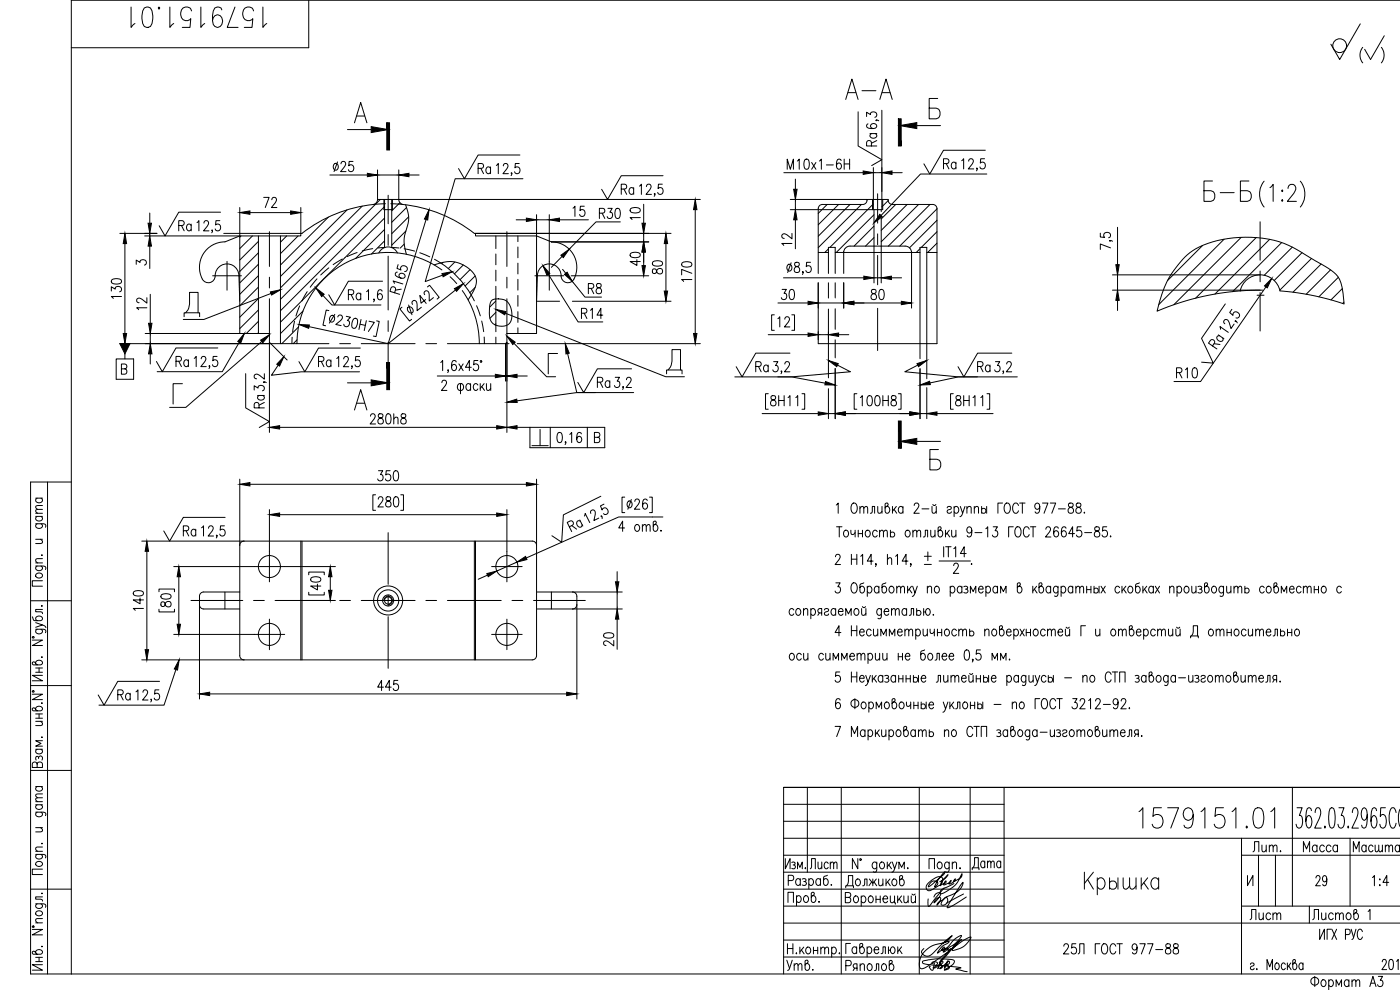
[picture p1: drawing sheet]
<svg xmlns="http://www.w3.org/2000/svg" width="420mm" height="297mm" viewBox="0 0 420 297" stroke-linecap="round" stroke-linejoin="round" font-family="sans-serif">
<defs><g id="words">
<g font-size="10.6">
<text x="38.5" y="9.5">1579151.01</text>
<text x="360.5" y="61.7">Б-Б</text>
<text x="340.8" y="249.8">1579151.01</text>
</g>
<text font-size="10.1" x="252.9" y="31">А-А</text>
<text font-size="8.4" x="407.1" y="20.1">( )</text>
<text font-size="7.9" x="361.9" y="105.8">Ra</text>
<g font-size="7.1">
<text x="235.3" y="83.6">8,5</text>
<text x="169.3" y="160.9">Ra</text>
<text x="249.8" y="171.1">2 H14, h14, .</text>
<text x="291" y="262.1">Дата</text>
</g>
<g font-size="6.6">
<text x="185.6" y="59.6">Ra</text>
<text x="78.3" y="63.5">72</text>
<text x="52.9" y="70.6">Ra</text>
<text x="171.1" y="66.3">15</text>
<text x="200" y="83.3" transform="rotate(-90 200 83.3)">80</text>
<text x="208.8" y="85.7" transform="rotate(-90 208.8 85.7)">170</text>
<text x="37.7" y="90.7" transform="rotate(-90 37.7 90.7)">130</text>
<text x="103.7" y="91.4">Ra</text>
<text x="225.8" y="112.9">Ra</text>
<text x="292.5" y="112.9">Ra</text>
<text x="178.5" y="117.5">Ra</text>
<text x="352.1" y="114.7">R10</text>
<text x="110.1" y="128.4">280h8</text>
<text x="44.4" y="184.5" transform="rotate(-90 44.4 184.5)">140</text>
<text x="185.6" y="195.1" transform="rotate(-90 185.6 195.1)">20</text>
<text x="112.5" y="208.5">445</text>
<text x="34.6" y="211.3">Ra</text>
<text x="375" y="256.8">Лит.</text>
<text x="390.2" y="256.8">Масса</text>
<text x="394.1" y="267.1">29</text>
<text x="374.3" y="277.3">Лист</text>
<text x="393" y="277.3">Листов</text>
<text x="318.2" y="287.5">25Л ГОСТ 977-88</text>
<text x="235.3" y="292.5">Утв.</text>
</g>
<g font-size="6.2">
<text x="264.2" y="45.2" transform="rotate(-90 264.2 45.2)">Ra</text>
<text x="99.1" y="52.6">25</text>
<text x="142.5" y="53.3">Ra</text>
<text x="235.3" y="51.9">M10x1-6H</text>
<text x="282.2" y="51.9">Ra</text>
<text x="178.9" y="66.7">R30</text>
<text x="193.3" y="67" transform="rotate(-90 193.3 67)">10</text>
<text x="238.8" y="74.8" transform="rotate(-90 238.8 74.8)">12</text>
<text x="193.3" y="80.8" transform="rotate(-90 193.3 80.8)">40</text>
<text x="175.7" y="89.3">R8</text>
<text x="45.2" y="94.2" transform="rotate(-90 45.2 94.2)">12</text>
<text x="233.5" y="91">30</text>
<text x="260.4" y="91">80</text>
<text x="173.6" y="96.7">R14</text>
<text x="51.9" y="111.1">Ra</text>
<text x="94.5" y="111.1">Ra</text>
<text x="80.4" y="123.5" transform="rotate(-90 80.4 123.5)">Ra</text>
<text x="112.5" y="145.3">350</text>
<text x="54" y="161.9">Ra</text>
<text x="184.9" y="160.5">4 отв.</text>
<text x="250.1" y="162.3">Точность отливки 9-13 ГОСТ 26645-85.</text>
<text x="242.4" y="261.8">Лист</text>
</g>
<text font-size="4.9" x="39.9" y="80.8">3</text>
<text font-size="2.6" x="276.6" y="170.7">-</text>
</g></defs>
<g fill="none" stroke="#000" stroke-width=".3">
<path d="M92.7 .1v14.2h-71.3M408.2 7.2l-6.1 10.7-2.7-4.6M420.2 .1h-398.8v292.1M104.3 38.9h7.1M106.4 36.8l1.8-6.1 1.9 6.1M107.1 34.8h2.3M257.5 33.5v10.3l7.2 4.1-3.1 1.8M260.1 35v-1.3l1.1 .7a.9 .9 0 0 1 1.4-.8 .9 .9 0 0 1 0 1.6M263 36v.2v-.2l.7 .2M264.7 33.1v29.8M275.1 37.7h7.2M281.4 29.5h-2.5v6.2h2.1a1.66 1.66 0 0 0 1.2-1.7 1.66 1.66 0 0 0-1.2-1.6h-2.1"/>
<path d="M99 52.5h11.3M113.3 59.8l-.5 1.1-.7 .4M113.3 59.8h96.9M113.3 51v8.8M113.3 52.5h6.4M114.1 59.8l-29.9 30M115.2 59.8v3.1h2.6v-3.1M115.4 59.8v14.4l-1.9 .2M116.5 58.6v8.5M117.6 59.8v14.4l2.1 .2M119.7 51v8.8l.4 1.1 .7 .4M122.7 52.5h3.1"/>
<path d="M151.1 49.8l.4-.7 .7 .1 .3 .4-.4 1.1-1.2 1.4h1.7M153.6 52h-.2h.2l-.2 .7M155.8 49.1h-1.1l-.2 1.3a.94 .94 0 0 1 1.3 .1 .94 .94 0 0 1 0 1.2 .94 .94 0 0 1-1.3 .1l-.1-.3M156 46.5h-12.5l-4.1 7.1-1.8-3M156.9 53.6h-20.3l-9 30.9 5.2-1.9M194 56l.5-.7h.4l.5 .5-.3 1.1-1.2 1.4h1.6M196.6 58.2h-.3h.3l-.3 .7M198.8 55.3h-1.2l-.1 1.3a.93 .93 0 0 1 1.3 .1 .93 .93 0 0 1 0 1.2 .93 .93 0 0 1-1.3 .1l-.1-.3M199 52.7h-12.6l-4.1 7.1-1.7-3M235.2 51.8h23.9M237.2 59.8h29.4l.2 1 .9 .5h12.2a1.28 1.28 0 0 1 1.3 1.3M238.7 53.7v3.1"/>
<path d="M238.7 59.8v3.1M260.2 59.8l-.2 1-.9 .5h-12.3a1.28 1.28 0 0 0-1.2 1.3v19.4M261.9 59.8v3.1M262.1 50.3v12.6M262.1 51.8h2.6M263.4 58.1v8.8M264.9 59.8v3.1h-27.7M267.7 51.8h3.1M290.7 48.4l.5-.8h.4l.5 .6-.3 1-1.2 1.5h1.6M293.3 50.5h-.3h.3l-.3 .8M295.5 47.6h-1.2l-.1 1.3a.93 .93 0 0 1 1.3 .1 .93 .93 0 0 1 0 1.3 .93 .93 0 0 1-1.3 .1l-.1-.3M295.7 45.1h-12.5l-4.2 7.1-1.7-3"/>
<path d="M296.2 52.2h-19.9l-11.9 12.5M381.1 56.3l1-1v5.1M384.8 57l.2 .3-.2 .2-.2-.2zM384.8 59.9l.2 .3-.2 .2-.2-.2zM386.6 56.5a1.24 1.24 0 0 1 .7-1.2h.8a1.58 1.58 0 0 1 .2 2.7l-1.9 2.4h2.7M390.2 54.4a6.2 6.2 0 0 1 0 7.7M36 70h11.1M37.5 73.1v27M43.4 70.8h28.6M44.9 63.9v3.1M44.9 70v.8M44.9 73.8v6.8"/>
<path d="M61.2 66.9l.5-.7h.4l.5 .6-.3 1-1.2 1.5h1.6M63.8 69.1h-.3h.3l-.3 .7M66 66.2h-1.2l-.1 1.3a.93 .93 0 0 1 1.3 .1 .93 .93 0 0 1 0 1.3 .93 .93 0 0 1-1.3 .1l-.1-.3M66.2 63.7h-12.6l-4.1 7.1-1.7-3.1M68.1 78.4v8.7M72 70.8l-4.5 1.8a7.5 7.5 0 0 0-6.7 4 7.5 7.5 0 0 0 .5 7.8 2.14 2.14 0 0 0 2.5 0 2.14 2.14 0 0 0 .8-2.3 3.6 3.6 0 0 1 3.8-2.9 3.6 3.6 0 0 1 3.3 3.5l.3 7.7M72 62.3v8.5M72.3 70.8l-.3 .4M75 63.8h12.2M75.8 70.8l-3.8 3.8M77.6 72.4l-5.6 5.6M77.6 75.9l-5.6 5.6"/>
<path d="M77.6 79.3l-5.6 5.6M77.6 70.8v29.3M80.9 69.5v10.4M84.2 70.8v32.3M86 70.8l-1.8 1.9M89.5 70.8l-5.3 5.3M90.3 62.3v8.5h-18.3v29.3M98.6 65.1l-14.4 14.4M102.7 77.7l-2.7 1.7M104.2 63l-20 19.9M107.2 75.8l-3 1.2M108.7 61.8l-24.5 24.6"/>
<path d="M111.9 74.6l-3.2 .7M112.1 61.3a42 42 0 0 0-21.5 8.7h-23.4M113.7 75.9a3.1 3.1 0 0 1 2.8-1.8 3.1 3.1 0 0 1 2.8 1.8M115.4 62l-31.2 31.2M115.4 68.9l-8.7 8.7M115.4 72.3l-3.9 3.9M115.4 65.4l-31.2 31.3M115.7 61.1l-3.6 .2M116.5 70.4v3.2M116.5 76.8v16.2M117.3 61.1a42 42 0 0 1 25 8.9h59.1M119.5 79.4l-.4 1.1 1.3 .5a.93 .93 0 0 1 .4-1.2 .93 .93 0 0 1 1.2 .4 .93 .93 0 0 1-.3 1.2l-.3 .1"/>
<path d="M120 60.8l-2.4 2.5M121.3 74.6l3.1 .7M121.3 73.2l-1.2 1.3M121.7 61.4l.5 1.4a8.8 8.8 0 0 1-.5 7l-.4 2.7 .7 3.8M121.8 69.3l-4.2 4.3M122 62.3l-4.4 4.4M122.6 65.1l-5 5M126 75.8l3 1.3M127.9 65.9l-11.4 37.2M130.3 79.5l1.3-.4a8.9 8.9 0 0 1 11.3 4.6v1.2l-.3 1.2-2.1 3.9M130.4 77.8l1.8 1.1M132.2 78.9a28.8 28.8 0 0 1 10.2 11.4"/>
<path d="M133 78.7l-.4 .4M136.5 78.6l-2 2M139 79.5l-2.6 2.7M142.7 70v.8h18.3v29.3h-8.9M148.8 70.8v3.8M148.8 76.2v3.2M152.1 69.5v10.4M154.9 66h3.1M155.4 70.8v1.7M155.4 74.1v3.2M155.4 79v3.2M161 64.4v6.4l4.5 1.8"/>
<path d="M161 66h3.8M164.8 64.4v22.7M165.5 72.6a7.5 7.5 0 0 1 6.7 4 7.5 7.5 0 0 1-.5 7.8 2.14 2.14 0 0 1-2.5 0 2.14 2.14 0 0 1-.8-2.3 3.6 3.6 0 0 0-3.9-2.9 3.6 3.6 0 0 0-3.2 3.5l-.3 7.7h6.9M165.5 72.6h29.2M167.9 66h8.7M168.7 76.9l-3.2 3.3M186.2 66.6h-7.3l-8.1 8.2M193.2 70v2.6M199.9 73.1v14.2M208.7 62.9v37.2M238.7 66v8.7M245.6 75.8h3"/>
<path d="M248.2 61.3l-2.6 2.7M248.6 74.7l-1.1 1.1M250.7 75.8h25.4M251.7 61.3l-6.1 6.2M253.2 75.7a1.91 1.91 0 0 1 1.9-1.9h16.6a1.89 1.89 0 0 1 1.9 1.9M253.2 75.8h.1M253.2 75.8v6.2M255.1 61.3l-9.5 9.6M258.5 61.3l-12.9 13M262.1 61.2l-13 13M262.3 64.4l-11.3 11.4M262.3 67.9l-6 5.9"/>
<path d="M262.3 71.3l-2.6 2.5M262.3 62.9v22M263.4 70.2v3.2M263.4 76.6v8.8M264.5 62.9v.6M264.5 65.6v19.3M266.6 60.2l-1.9 1.9M268.8 61.3l-4.3 4.4M272.2 61.3l-7.7 7.8M273.6 75.8h.1M273.6 75.8v16.6M275.7 61.3l-11.2 11.2"/>
<path d="M276.1 74.6l-1.1 1.2M278.1 75.8h3.1M279.1 61.3l-12.5 12.5M281.2 62.6v40.5h-35.6v-18.3M281.2 62.7l-11.2 11.1M281.2 66.1l-8.2 8.3M281.2 69.5l-4.7 4.7M281.2 73l-2.8 2.8M330.2 70v1.1l1.3 .1a.94 .94 0 0 1 .1-1.2 .94 .94 0 0 1 1.3 0 .94 .94 0 0 1 .1 1.2l-.3 .1M333.1 72.2v.2v-.2l.8 .2M333.3 74.4l-3.1-1.2v1.6M335.4 68.2v11.2"/>
<path d="M355.6 77.1a23.7 23.7 0 0 1 14.6-5.7 30.9 30.9 0 0 1 22.4 5.5l1.1 .7a31.2 31.2 0 0 1 7.8 5.4 16.5 16.5 0 0 1 1.9 8.2 78.5 78.5 0 0 0-19.3-3.9 6.1 6.1 0 0 0-5.9-4.8 6.1 6.1 0 0 0-6 4.8 78.9 78.9 0 0 0-25 6.1 30.2 30.2 0 0 1 8.4-16.3zM360.9 73.6l-10.5 10.6M367.4 71.8l-19.6 19.6M372.5 71.2l-20.2 20.2M377 71.3l-18.2 18.2M378.2 66.5v11.6M381 71.8l-16.4 16.4M384.6 72.8l-14.7 14.7M387.8 74.2l-8.4 8.4M390.8 75.8l-8.4 8.4M393.6 77.6l-9.5 9.5M396.5 79.2l-8.5 8.5"/>
<path d="M45.1 88.3v8.7M55.3 95v-1.2h4.6v1.2M55.7 93.8l.7-.8 .5-1.8v-3.5h2.5v6.1M63.8 82.7h8.7M77.6 82.7l-5.6 5.6M77.6 86.1l-5.6 5.6M77.6 89.6l-5.6 5.6M77.6 93l-5.6 5.6M77.6 96.4l-3.7 3.7M77.6 99.9l-.2 .2M80.9 83.2v3.2M80.9 89.6v40.1"/>
<path d="M81.3 88l-20.1 7.8h-6.2M88.4 96.4l-.6 3.2M89.6 98.1l-5 5M89.9 91.8l-1.1 3M90.9 93.3l-6.7 6.8M92.2 87.5l-1.6 2.8M92.7 98l23.8 5.1M95.1 83.7l-2 2.5M96.9 88.6l2.7 2.9h14.7M98.7 80.4l-2.4 2.1M98.7 93.2l-.8-.2-1 4.6 .8 .1M99.2 94.9a.67 .67 0 0 1 .7-.3 .67 .67 0 0 1 .5 .6 .93 .93 0 0 1-.2 1.1 .93 .93 0 0 1-1.1 .1 1.29 1.29 0 0 1 .1-1.5z"/>
<path d="M100.5 94.3l-1.7 2.6M101.4 95.1l.6-.6 .4 .1 .4 .7-.6 .9-1.4 1.2 1.6 .3M103.9 94.9l1.3 .3-1 1a.9 .9 0 0 1 .5 1.5 .9 .9 0 0 1-1.5-.4M106.3 95.6l.6-.1a1.79 1.79 0 0 1 0 2.6l-.3 .4h-.6a1.78 1.78 0 0 1 0-2.6zM108.1 97.3l1.5 .3M108.4 95.9l-.7 2.9M110 96.2l-.7 3M110.7 96.4l1.6 .3-1.7 2.8M112.3 89.8h-.2h.2l-.2 .8M113 96.3l.8 .1-.9 4.6-.9-.2M114.7 87.4l-.1-.3-.6-.2a1.66 1.66 0 0 0-.7 2.1l.1 .5a.69 .69 0 0 0 .6 .5 .69 .69 0 0 0 .7-.5l.1-.4a.89 .89 0 0 0-.8-1l-.4 .1-.3 .8M114.8 84.4h-10.2l-4.2 7.1-1.7-3"/>
<path d="M116.5 96.2v3.3M118.4 85l-.4-.7 2.9 .9M118.4 87.8l.3-1.3-.6-.5-.5 .1-.6 1.3 3 .9M119.2 81.6l-.3 .1-.3 .5a1.9 1.9 0 0 0 2.4 1.3 .69 .69 0 0 0 .6-.5 .69 .69 0 0 0-.3-.7l-.4-.3a.88 .88 0 0 0-1.2 .5l.1 .4 .6 .6M120.4 86.8l-1.8 .3M120.6 92.2l-.6 .5 2.9 3.6 .6-.5M122.4 92.3a1.02 1.02 0 0 1 1.3 .2 1.02 1.02 0 0 1-.1 1.4 1.17 1.17 0 0 1-1.2-1.6zM122.6 91.5l1 2.9M123.8 91.3l-.1-.8 .4-.3 .7 .1 .4 1.1v1.8l1.2-1M127.5 88.4l-.1-.8 .3-.3h.5a1.1 1.1 0 0 1 .6 1.2v1.8l1.3-1M127.7 89.9l-1.3 1.1-.4-2.3 1.9 2.3M128.3 86.1l.6-.5 2.9 3.6-.6 .5"/>
<path d="M132.6 81a27.4 27.4 0 0 0-28.5-2.3 27.4 27.4 0 0 0-15 24.4M135.1 83l2 2.1M136.7 87l-20.2 16.1M138.7 87.2a27.4 27.4 0 0 1 5.1 15.9M141.1 80.9l-3 3M142.6 82.8l-3 3M142.6 86.2l-1.6 1.6M143 91.7l1.1 3.1M144.6 96.3l.6 3.2M147.6 90.1l1.2-.4a3.9 3.9 0 0 1 4.8 4.1 3.1 3.1 0 0 1-1.9 3.9 3.6 3.6 0 0 1-4.8-4l.2-2.5zM148.8 81.1v3.2M148.8 85.9v13.6"/>
<path d="M148.8 90.3l-1.9 1.9M148.8 93.7l-1.8 1.8M148.8 97.2l-.3 .2M151.6 94l48.2 19h5.6M152.1 83.2v3.2M152.1 89.6v40.1M155.4 83.8v3.2M155.4 88.7v3.2M155.4 93.5v3.2M155.4 98.4v1.7M160.5 82.7h8.7M164.6 82.3l8.9 14.3h7.4"/>
<path d="M168.8 80.8l6.8 8.3h4.9M171.4 82.7h23.3M171.8 90.4h29.6M232.4 94.5h-.8v4.6h.8M233.4 95.6l.6-.6v3.1M233.5 90.9h9M235.1 83.4h24.1M235.5 95.8l.5-.8 .7 .2 .2 .4-.3 1-1.2 1.5h1.6M237.6 94.5h.8v4.6h-.8M245.6 90.9h7.6M248.6 82v-7.8h2.1v7.8M248.6 84.8v4.6"/>
<path d="M248.6 92.7v20.7M250.7 84.8v4.6M250.7 92.6v6.2M253.2 84.8v7.6M256.3 90.9h14.2M262.3 83.4h2.2M263.4 92.5v12.7M267.5 83.4h3.1M333.9 87.1h44.3M333.9 82.5h44.3M335.4 82.5v4.6M335.4 90.1v3.1"/>
<path d="M367.6 97.2l-.3-.8 .2-.4 .5-.2a1.1 1.1 0 0 1 .9 1l.5 1.8 1-1.4M367.7 91.2l-7.1 10.3 3.5 7.5-3.5-.3M369.7 92.8l-.7 1 1 .8a.93 .93 0 0 1 .8-1 .93 .93 0 0 1 1.1 .7 .93 .93 0 0 1-.7 1.1h-.3M370.8 96.3l-.1 .2 .1-.2 .5 .6M377.3 88.6h2M378.2 81.3v3.2M378.2 87.8v11.5M378.9 87.1l-6.7 .2M379.9 86.1l-19.6 28.4h-8M399.3 81l-7.3 7.3M401.6 83.2l-5.8 5.9M402.8 86.6l-3.4 3.4"/>
<path d="M403.3 90.7l-.4 .3M34.9 107.7h5.2v6.1h-5.2zM36 103.1h45.3l4.9 4.9M36.4 110.7h1.1a.83 .83 0 0 1 .6 .8 .83 .83 0 0 1-.6 .8h-1.1v-3.1h1.1l.5 .3 .1 .6-.6 .6M37.5 106.2v1.5M43.6 100.1h37.3M45.1 100.1v3M45.1 106.2v3M54.7 115.1h-2.7v6.1M60.4 107.7l.5-.8h.4l.5 .6-.4 1-1.1 1.5h1.6M62.9 109.9h-.2h.2l-.2 .7M65.2 106.9h-1.2l-.1 1.4a.93 .93 0 0 1 1.2 0 .93 .93 0 0 1 0 1.3 .93 .93 0 0 1-1.2 .1l-.1-.3"/>
<path d="M65.4 104.4h-12.6l-4.1 7.1-1.8-3M71.8 102.7l-5.1 8.8h-19.5M73.7 112.1v10.3l7.2 4.1-3.1 1.8M76.3 117v-1.3l1.1 .7a.9 .9 0 0 1 1.4-.7 .9 .9 0 0 1 0 1.6M78.6 102.5l-22.8 19.7h-4.9M79.2 114.6v.2v-.2l.7 .2M79.3 112.1v1.7l-1.4-1.2-1-.3-.5 .2-.1 .7 .7 .5M80.9 102.7l.4 .4h7.8M83.5 109.6l-2 3 8.9-1h17.5M87.7 101.2l-.1 1.9M89.1 103.1h9.6M89.2 102l-1.2 1.1"/>
<path d="M101.9 103.1h3.3M103.2 107.7l.4-.7h.5l.5 .6-.4 1-1.2 1.4h1.7M104.3 114.9h7.1M105.7 109.9h-.2h.2l-.2 .7M107.9 107h-1.1l-.2 1.3a.94 .94 0 0 1 1.3 .1 .94 .94 0 0 1 0 1.3 .94 .94 0 0 1-1.3 0l-.1-.3M108.1 104.4h-12.5l-4.1 7.2-1.8-3.1M108.4 103.1h16.2M116.5 102.7v8.6M127.8 103.1h3.2M131.2 112.8h17.5M132.3 108.8l.5-.6v3M132.6 114.8l.5-.7h.4l.5 .6-.3 1-1.2 1.4h1.6"/>
<path d="M134.3 103.1h9.5M134.6 111.1h-.3h.3l-.3 .7M136.9 108.6a.65 .65 0 0 0-1-.3 2.07 2.07 0 0 0 .3 2.9 .9 .9 0 0 0 .8-1.1 .9 .9 0 0 0-1.1-.6l-.4 .7M137.6 115.2h1.2a1.2 1.2 0 0 1-.3 1.9l-.9-.1a1.25 1.25 0 0 1 0-1.8zM137.7 109.2l1.3 2M138.2 115.1v3.1M139 109.2l-1.3 2M141.2 115.5a.68 .68 0 0 0-.6-.4 .68 .68 0 0 0-.7 .4 .93 .93 0 0 0 0 1.2 .93 .93 0 0 0 1.1 .3l.2-.3M141.2 115.1v2M141.4 110.2h-1.7l1.2-2v3M143.4 108.2h-1.1l-.2 1.3a.94 .94 0 0 1 1.3 .1 .94 .94 0 0 1 0 1.2 .94 .94 0 0 1-1.3 .1l-.1-.3M143.4 115.5l-.2-.3a.99 .99 0 0 0-1.3 .7 .99 .99 0 0 0 .7 1.2h.4l.4-.4"/>
<path d="M144.1 115.1v2M144.6 116l.8 1.1M145.3 115.1l-1.2 1.5M145.3 101.1l.1 2M146 115.1l.1 1.9 .6 .1 .6-.5M147.3 115.1v2M148.8 101.1v2M151.7 112.8h.4M152.1 102.7l-.4 .4h-7.9M152.8 103.1h-1.1v11.2M154.3 103l9.8 10h2.7M155.2 112.8h3"/>
<path d="M155.2 103.1h55M167.3 106.1h-2.8v6.1M170.3 106.1l2.8 11.7h17.1M178.7 117.8h-5.6l-17.9 2.5M187.1 116.1h-.3h.3l-.3 .7M188 113.9l.5-.7h.4l.5 .6-.3 1-1.2 1.5h1.6M189.5 110.7h-10.2l-4.1 7.1-1.8-3.1M200 112.2v-1.2h4.7v1.2M200.5 111l.7-.9 .5-1.7v-3.5h2.5v6.1M220.5 113.1h17l10.2 1.9M230.6 118.1h-.9v4.7h.9M230.6 100.4h11.9"/>
<path d="M231.5 118.9a.68 .68 0 0 0 .2 1 .96 .96 0 0 1 1.2 .9 .96 .96 0 0 1-1.1 1 1 1 0 0 1-.5-1.2 1 1 0 0 1 1.1-.7 .62 .62 0 0 0 .4-.6 .62 .62 0 0 0-.5-.6zM233.7 118.7v3.1M234.6 111.4h-.2h.2l-.2 .7M235.3 118.7v3.1M235.5 109.2l.5-.7 .7 .1 .2 .5-.3 1-1.2 1.5h1.7M236.5 119.3l.6-.6v3.1M237.1 106h-10.3l-4.1 7.1-1.8-3.1M238.8 119.3l.6-.6v3.1M240.7 118.1h.8v4.7h-.8M245.6 100.4h3M248.6 116.6v9M250.7 102v5.4"/>
<path d="M250.7 110.6v15M251.3 109.6l3.9 1.9-17.7 1.6h-4.1M251.7 100.4h3M257.2 118.1h-.9v4.7h.9M258.2 119.3l.6-.6v3.1M260.5 118.9l.6-.2a1.8 1.8 0 0 1 .6 2.5l-.2 .4-.6 .2a1.8 1.8 0 0 1-.6-2.5zM262.9 118.9l.5-.2a1.8 1.8 0 0 1 .6 2.5l-.2 .4-.6 .2a1.8 1.8 0 0 1-.6-2.5zM265 118.7v3.1M266.6 118.7v3.1M267.6 118.9a.68 .68 0 0 0 .3 1 .96 .96 0 0 1 1.1 .9 .96 .96 0 0 1-1 1 1 1 0 0 1-.6-1.2 1 1 0 0 1 1.2-.7 .62 .62 0 0 0 .3-.6 .62 .62 0 0 0-.5-.6zM269.6 118.1h.8v4.7h-.8M275.4 109.6l-3.9 1.9 16.1 1.6h5.7"/>
<path d="M276.1 107.6v-33.4h2v39.4M276.1 110.6v15M278.1 116.3v9.3M286.1 118.1h-.8v4.7h.8M287 118.9a.68 .68 0 0 0 .3 1 .96 .96 0 0 1 1.1 .9 .96 .96 0 0 1-1 1 1 1 0 0 1-.6-1.2 1 1 0 0 1 1.2-.7 .62 .62 0 0 0 .3-.6 .62 .62 0 0 0-.5-.6zM289.2 118.7v3.1M290.9 118.7v3.1M292 119.3l.6-.6v3.1M294.3 119.3l.6-.6v3.1M296.2 118.1h.8v4.7h-.8M301.2 111.4h-.2h.2l-.2 .7M302.1 109.2l.5-.7 .7 .1 .2 .5-.3 1-1.2 1.5h1.6"/>
<path d="M303.7 106h-10.3l-4.1 7.1-1.8-3.1M305.3 113.1h-17.7l-8.5 1.8M83.9 128.2h65.2M106.4 123l1.8-6.1 1.9 6.1M107.1 121h2.3M155.2 128.2h26.3v6.1h-22.5v-6.1M159.6 133.7h4.9M162.1 128.8v4.9M165.1 128.2v6.1M167.5 129.9l.6-.2a1.8 1.8 0 0 1 .6 2.5l-.3 .5-.6 .1a1.8 1.8 0 0 1-.5-2.5zM169.8 132.7h-.2h.2l-.2 .7M171 130.3l.6-.6v3.1"/>
<path d="M174.5 130.2l-.1-.3-.6-.2a1.66 1.66 0 0 0-.7 2.1l.1 .6a.68 .68 0 0 0 .6 .4 .68 .68 0 0 0 .7-.4l.1-.5a.89 .89 0 0 0-.8-1l-.6 .4-.1 .5M176.3 128.2v6.1M178.4 131.2h1a.83 .83 0 0 1 .7 .8 .83 .83 0 0 1-.7 .8h-1v-3.1h1l.5 .3 .1 .6-.6 .6M228.7 124.1h16.9M233.7 120.2h1.6M248.6 124.1h2.1M253.7 124.1h19.4M265 120.2h1.6M275.1 132.4h7.2M276.1 124.1h2M281.2 124.1h16.8M281.6 134.9h-2.5v6.1h2.1a1.66 1.66 0 0 0 1.2-1.6 1.66 1.66 0 0 0-1.2-1.6h-2.1"/>
<path d="M289.2 120.2h1.7M10.7 157.1l2.8 .2a.59 .59 0 0 1 .1 .9M10.7 154.9h2M10.7 154h2M10.7 149.5h2M11.1 157.1l-.1 .2a.59 .59 0 0 0-.2 .9 .97 .97 0 0 0 1.3 .4 .97 .97 0 0 0 .5-1.2l-.3-.3M11.1 154.9a.68 .68 0 0 0-.4 .7 .68 .68 0 0 0 .4 .6 .87 .87 0 0 0 1.3 0 .87 .87 0 0 0-.1-1.3M11.1 149.5a.68 .68 0 0 0-.4 .6 .68 .68 0 0 0 .4 .6 .87 .87 0 0 0 1.3 0 .87 .87 0 0 0-.1-1.2M12.7 152.8l-1.9 .2-.1 .4 .6 .6M12.7 151.7l-1.9 .1-.1 .5 .6 .5M14.3 144.6v147.6M21.4 144.6h-12.2v147.6h411"/>
<path d="M62.6 158.5l.5-.7h.4l.5 .6-.4 1-1.1 1.4h1.6M67.4 157.8h-1.2l-.1 1.3a.93 .93 0 0 1 1.2 .1 .93 .93 0 0 1 0 1.2 .93 .93 0 0 1-1.2 .1l-.1-.3M67.6 155.2h-12.6l-4.1 7.2-1.8-3.1M72 143.8l-.1 52.9a1.28 1.28 0 0 0 1.3 1.3M75 145.3h83M80.9 152.9v21.7M83.9 154.4h65.2M112.7 148.5h-.8v4.6h.8M113.5 149.8l.5-.8h.5l.4 .6-.3 1.1-1.2 1.4h1.6M116 149.2a.68 .68 0 0 0 .2 1 .96 .96 0 0 1 1.2 .9 .96 .96 0 0 1-1.1 1 1 1 0 0 1-.5-1.2 1 1 0 0 1 1.1-.7 .62 .62 0 0 0 .4-.6 .62 .62 0 0 0-.5-.6zM116.5 159.8v15.5M118.4 149.2l.6-.2a1.8 1.8 0 0 1 .6 2.5l-.3 .5-.5 .1a1.8 1.8 0 0 1-.6-2.5z"/>
<path d="M120.3 148.5h.8v4.6h-.8M152.1 152.9v21.7M161 143.8v52.9a1.28 1.28 0 0 1-1.2 1.3h-117.3M177.3 154l.1-.8 .7-.2 .4 .3 .1 1.1-.4 1.8 1.5-.7M180.3 148.9l-11.2 5.6-.5 8.2-3-2M180.6 154.9l-.1 .1h-.1v-.2l.3 .3v.5M181.3 151.3l-1.1 .5 .5 1.2a.93 .93 0 0 1 1.2-.5 .93 .93 0 0 1 .5 1.2 .93 .93 0 0 1-1.1 .6l-.2-.2M187.5 149.2h-.8v4.6h.8M188.5 150.5a.99 .99 0 0 1 1.3 .6 .99 .99 0 0 1-.7 1.3 1.05 1.05 0 0 1-.9-.8 1.05 1.05 0 0 1 .3-1.1zM189.5 149.9l-1.1 2.9M190.5 150.5l.5-.8h.4l.5 .6-.3 1-1.2 1.5h1.6M194.2 150.2l-.1-.3-.6-.2a1.66 1.66 0 0 0-.7 2.1l.2 .6a.69 .69 0 0 0 .6 .4 .69 .69 0 0 0 .6-.4l.2-.5a.91 .91 0 0 0-.9-1l-.3 .1-.4 .8"/>
<path d="M194.9 149.2h.8v4.6h-.8M195.7 155.1h-10l-27.8 12.3M251 151.5l.6-.6v3.1M255.9 151.1l.2-.2a1.45 1.45 0 0 1 1 2.4 .9 .9 0 0 1-1.1 .7 .9 .9 0 0 1-.6-1.2v-.7zM258.1 152.5l.6-.5 .4 .1 .1 1.9M258.1 152v2M259.2 152.5l.6-.5 .5 .1 .1 1.9M261.2 154l.5-.2 .1-1.8h.7v2M263.4 152l.1 1.8 .6 .2 .6-.6M264.7 152v2M266.1 152a1.02 1.02 0 0 1 .9 1 1.02 1.02 0 0 1-.9 1l-.5-.6v-2.2l.7-.3 .3 .5-.2 .3-.8 .7M267.8 152v2"/>
<path d="M268.3 152.8l.8 1.2M269 152l-1.2 1.4M271 152.4a.68 .68 0 0 0-.7-.5 .68 .68 0 0 0-.6 .5 .93 .93 0 0 0 0 1.1 .93 .93 0 0 0 1.1 .3l.2-.2M271 152v2M274.4 151.7l.4-.8h.5l.5 .6-.4 1-1.2 1.5h1.7M276.7 152.7h2.1M279.7 152l.1 1.8 .6 .2 .6-.6M279.9 151.4a.5 .5 0 0 0 .5 .3 .5 .5 0 0 0 .5-.3M281 152v2M284.2 152.4a.68 .68 0 0 1 .7-.5 .68 .68 0 0 1 .6 .5l-.3 .4-.6 .2a.57 .57 0 0 0-.2 .8 .73 .73 0 0 0 1.1-.2M286.3 152.4a.68 .68 0 0 1 .7-.5 .68 .68 0 0 1 .6 .5 .93 .93 0 0 1 .1 1.1 .93 .93 0 0 1-1.1 .3l-.3-.2M286.3 152v3"/>
<path d="M288.2 152l.7 2 .7-2M288.9 154l-.2 .6-.6 .4M290.2 152.5l.6-.5 .5 .1 .2 1.9M290.2 152v2M292.4 152.5l.6-.5 .5 .1 .2 1.9M292.4 152v2M294.6 152.8a.75 .75 0 0 1 1.2 .1 .75 .75 0 0 1-.4 1.1h-.5l-.3-.3M294.6 152v2M296.1 152v2M300.9 150.9h-1.4v3.1M301.8 151.1l.2-.2a1.45 1.45 0 0 1 1.1 2.4 .9 .9 0 0 1-1.1 .7 .9 .9 0 0 1-.7-1.2v-.7zM305.7 151.7a.9 .9 0 0 0-1.1-.8 .9 .9 0 0 0-.7 1.2v.7a.9 .9 0 0 0 .7 1.2 .9 .9 0 0 0 1.1-.7"/>
<path d="M306 150.9h1.6M306.8 150.9v3.1M312 152a.82 .82 0 0 1-.8 .8 .9 .9 0 0 1-.6-1.1 .9 .9 0 0 1 1.1-.6 2.58 2.58 0 0 1 0 2.7l-.6 .2-.4-.4M312.9 150.9h1.6l-1.2 3.1M315.2 150.9h1.6l-1.1 3.1M317.6 152.7h2.1M320.8 151.1a.68 .68 0 0 0 .2 1 .96 .96 0 0 1 1.2 .9 .96 .96 0 0 1-1.1 1 1 1 0 0 1-.5-1.2 1 1 0 0 1 1.1-.7 .62 .62 0 0 0 .4-.6 .62 .62 0 0 0-.5-.6zM323.1 151.1a.68 .68 0 0 0 .2 1 .96 .96 0 0 1 1.2 .9 .96 .96 0 0 1-1 1 1 1 0 0 1-.6-1.2 1 1 0 0 1 1.1-.7 .62 .62 0 0 0 .4-.6 .62 .62 0 0 0-.5-.6zM325.4 153.7v.3zM10.7 169.8l2.8 .1a.59 .59 0 0 1 .1 1M10.7 168.9h2M10.7 161.8h2"/>
<path d="M10.8 172.3a.97 .97 0 0 1 1.3-.4 .97 .97 0 0 1 .5 1.2 .97 .97 0 0 1-1.2 .4 .97 .97 0 0 1-.6-1.2zM11.1 169.8l-.1 .1a.59 .59 0 0 0-.2 1 .97 .97 0 0 0 1.3 .4 .97 .97 0 0 0 .5-1.2l-.3-.3M12.2 161.8l.5 .6-.1 .6-1.9 .1M12.5 166.6h.2zM12.7 174.3h-3v1.6h3M12.7 167.6l-1.9 .1-.1 .6 .6 .6M42.5 162.4l117.3-.1a1.28 1.28 0 0 1 1.2 1.3M44.1 165.4v29.5M47.7 177.6v-.9h4.7v.9M48.4 178.5a2.85 2.85 0 0 1 2.8 0l.1 .6a1.79 1.79 0 0 1-2.4 .5l-.6-.5zM52.1 170h48.6M53.7 173v14.3"/>
<path d="M65.1 160.7h-.2h.2l-.2 .7M67.5 177.6v5.1M72 177.6h-10.9a1.28 1.28 0 0 0-1.2 1.3v30.8M73.2 162.3a1.28 1.28 0 0 0-1.3 1.3M90.3 162.4v35.6M90.6 162.4v35.6M92.7 177.7v.8h4.6v-.8M92.7 172.5v-.9h4.6v.9M93.4 173.4a2.85 2.85 0 0 1 2.7 0l.2 .6a1.79 1.79 0 0 1-2.5 .6l-.6-.6zM95.3 175.3v1.7l-2.1-1.2h3.1M99.1 173v4.1M116.5 178.6v3.2"/>
<path d="M142.4 162.4v35.6M142.7 162.4v35.6M146.3 172.6l-2.8 1.2M147.5 170h9.2M155.1 168.7l-6 2.6M161 177.6h25.8M165.5 177.6v5.1M171.8 177.6a1.28 1.28 0 0 1 1.3 1.3v30.8M185.2 171.5v3.1M185.2 177.6v5.1M250.9 174.9h1.2l-.7 1.1a.9 .9 0 0 1 .8 1.4 .9 .9 0 0 1-1.6-.1M255.9 175l.2-.1a1.45 1.45 0 0 1 1 2.3 .9 .9 0 0 1-1.1 .7 .9 .9 0 0 1-.6-1.1l.1-1.2z"/>
<path d="M259.2 174.9l-.8 .3-.3 .4v1.7l.2 .5a.96 .96 0 0 0 1.2-.5 .96 .96 0 0 0-.4-1.3 .65 .65 0 0 0-1 .3M260.3 176.3l.2-.3a.99 .99 0 0 1 1.3 .7 .99 .99 0 0 1-.7 1.2h-.3l-.5-.4M260.3 175.9v3M263.8 176.3a.68 .68 0 0 0-.7-.4 .68 .68 0 0 0-.6 .4 .87 .87 0 0 0 0 1.3 .87 .87 0 0 0 1.3-.1M263.8 175.9v2M265.9 174.9l-.9 .3-.3 .4v1.7l.2 .5a.96 .96 0 0 0 1.2-.5 .96 .96 0 0 0-.4-1.3 .65 .65 0 0 0-1 .3M267.1 176a.99 .99 0 0 1 1.3 .7 .99 .99 0 0 1-.7 1.2 1.04 1.04 0 0 1-.9-.7 1.04 1.04 0 0 1 .3-1.2zM269.1 176.5l.6-.6 .5 .1 .1 1.9M269.1 175.9v2M270.3 176.5l.6-.6 .4 .1 .2 1.9M272.4 175.9v2M272.8 176.8l.9 1.1"/>
<path d="M273.5 175.9l-1.1 1.4M273.9 175.9l.7 2 .7-2M274.6 177.9l-.5 .9-.3 .1M278.3 176.5l.6-.6 .6 .1 .1 1.9M278.3 175.9v2M280.8 176a.99 .99 0 0 1 1.2 .7 .99 .99 0 0 1-.7 1.2 1.04 1.04 0 0 1-.9-.7 1.04 1.04 0 0 1 .4-1.2zM285.2 176.3a.68 .68 0 0 1 .6-.4 .68 .68 0 0 1 .7 .4 .93 .93 0 0 1 0 1.2 .93 .93 0 0 1-1.1 .3l-.2-.3M285.2 175.9v3M288.7 176.3a.68 .68 0 0 0-.7-.4 .68 .68 0 0 0-.6 .4 .87 .87 0 0 0 0 1.3 .87 .87 0 0 0 1.3-.1M288.7 175.9v2M289.3 176a.73 .73 0 0 1 1.1 .3l-.3 .5h-.4M290.1 176.8l.4 .5-.1 .3-.3 .3-.8-.1"/>
<path d="M291.2 177.9v-2l.8 1.6 .9-1.6v2M293.7 176.8h1.4l-.3-.8a.99 .99 0 0 0-1.2 .7 .99 .99 0 0 0 .6 1.2h.4l.5-.4M295.9 176.3a.68 .68 0 0 1 .6-.4 .68 .68 0 0 1 .7 .4 .93 .93 0 0 1 0 1.2 .93 .93 0 0 1-1.1 .3l-.2-.3M295.9 175.9v3M299.4 176.3a.68 .68 0 0 0-.7-.4 .68 .68 0 0 0-.6 .4 .87 .87 0 0 0 0 1.3 .87 .87 0 0 0 1.3-.1M299.4 175.9v2M300.3 177.9v-2l.8 1.6 .8-1.6v2M305.8 175.9a1.02 1.02 0 0 1 .9 1 1.02 1.02 0 0 1-.9 1l-.5-.6v-2.1l.7-.3 .2 .4-.1 .3-.8 .7M310 175.9v2M310.4 176.8l.8 1.1M311.1 175.9l-1.1 1.4M312.3 175.9a1.02 1.02 0 0 1 .9 1 1.02 1.02 0 0 1-.9 1l-.5-.6v-2.1l.7-.3 .2 .4-.1 .3-.8 .7"/>
<path d="M315.3 176.3a.68 .68 0 0 0-.6-.4 .68 .68 0 0 0-.7 .4 .87 .87 0 0 0 .1 1.3 .87 .87 0 0 0 1.2-.1M315.3 175.9v2M317.5 176.3l-.2-.3a.99 .99 0 0 0-1.3 .7 .99 .99 0 0 0 .7 1.2h.4l.4-.4M317.5 175.9l-.1 2.8a.59 .59 0 0 1-.9 .1M318.5 176.3a.68 .68 0 0 1 .6-.4 .68 .68 0 0 1 .6 .4 .93 .93 0 0 1 .1 1.2 .93 .93 0 0 1-1.1 .3l-.2-.3M318.5 175.9v3M321.9 176.3a.68 .68 0 0 0-.6-.4 .68 .68 0 0 0-.6 .4 .87 .87 0 0 0 0 1.3 .87 .87 0 0 0 1.2-.1M321.9 175.9v2M322.9 176.5l.6-.6 .4 .1 .1 1.9M322.9 175.9v2M324 176.5l.6-.6 .5 .1 .1 1.9M326.1 176.9h1.3"/>
<path d="M326.1 175.9v2M327.4 175.9v2M328.3 176.8a.75 .75 0 0 1 1.2 0 .75 .75 0 0 1-.3 1.1h-.5l-.4-.3M328.3 175.9v2M329.9 175.9v2M330.4 175.9l1.3 2M331.7 175.9l-1.3 2M336 176.3a.68 .68 0 0 0-.6-.4 .68 .68 0 0 0-.7 .4 .93 .93 0 0 0 0 1.2 .93 .93 0 0 0 1.1 .3l.2-.3M336.7 175.9v2M337.2 176.8l.8 1.1M337.9 175.9l-1.2 1.4M338.8 176a.99 .99 0 0 1 1.3 .7 .99 .99 0 0 1-.7 1.2 1.04 1.04 0 0 1-1-.7 1.04 1.04 0 0 1 .4-1.2z"/>
<path d="M341.9 174.9l-.8 .3-.3 .4v1.7l.2 .5a.96 .96 0 0 0 1.2-.5 .96 .96 0 0 0-.4-1.3l-.5-.1-.5 .4M343 175.9v2M343.5 176.8l.8 1.1M344.2 175.9l-1.2 1.4M346.1 176.3a.68 .68 0 0 0-.6-.4 .68 .68 0 0 0-.6 .4 .87 .87 0 0 0 0 1.3 .87 .87 0 0 0 1.2-.1M346.1 175.9v2M346.7 175.9l1.3 2M348 175.9l-1.3 2M351 176.5l.6-.6 .6 .1 .1 1.9M351 175.9v2M353.2 176.3a.68 .68 0 0 1 .7-.4 .68 .68 0 0 1 .6 .4 .93 .93 0 0 1 .1 1.2 .93 .93 0 0 1-1.1 .3l-.3-.3M353.2 175.9v3"/>
<path d="M355.7 176a.99 .99 0 0 1 1.2 .7 .99 .99 0 0 1-.6 1.2 1.04 1.04 0 0 1-1-.7 1.04 1.04 0 0 1 .4-1.2zM357.7 175.9l.1 1.9 .6 .1 .5-.6M358.9 175.9v2M359.5 176a.73 .73 0 0 1 1.2 .3l-.4 .5h-.3M360.3 176.8l.5 .5-.1 .3-.4 .3-.8-.1M362 175.9a1.02 1.02 0 0 1 .9 1 1.02 1.02 0 0 1-.9 1l-.5-.6v-2.1l.7-.3 .2 .4-.1 .3-.8 .7M363.9 176a.99 .99 0 0 1 1.3 .7 .99 .99 0 0 1-.7 1.2 1.04 1.04 0 0 1-.9-.7 1.04 1.04 0 0 1 .3-1.2zM367.2 176.3l-.2-.3a.99 .99 0 0 0-1.3 .7 .99 .99 0 0 0 .7 1.2h.3l.5-.4M367.2 175.9l-.1 2.8a.59 .59 0 0 1-.9 .1M368.1 175.9l.1 1.9 .6 .1 .6-.6M369.4 175.9v2M370.3 176.5l.6-.6 .5 .1 .1 1.9"/>
<path d="M370.3 175.9v2M371.5 176.5l.6-.6 .5 .1 .1 1.9M373.6 176.8a.74 .74 0 0 1 1.2 0 .74 .74 0 0 1-.4 1.1h-.5l-.3-.3M373.6 175.9v2M379.4 176.3a.68 .68 0 0 0-.6-.4 .68 .68 0 0 0-.7 .4 .93 .93 0 0 0 0 1.2 .93 .93 0 0 0 1.1 .3l.2-.3M380.3 176a.99 .99 0 0 1 1.3 .7 .99 .99 0 0 1-.7 1.2 1.04 1.04 0 0 1-.9-.7 1.04 1.04 0 0 1 .3-1.2zM382.8 175.9a1.02 1.02 0 0 1 .9 1 1.02 1.02 0 0 1-.9 1l-.5-.6v-2.1l.7-.3 .3 .4-.2 .3-.8 .7M384.5 177.9v-2l.8 1.6 .9-1.6v2M387 176.8h1.4l-.3-.8a.99 .99 0 0 0-1.2 .7 .99 .99 0 0 0 .7 1.2h.3l.5-.4M390.5 176.3l-.3-.3a.98 .98 0 0 0-1.2 .7 .98 .98 0 0 0 .7 1.2h.3l.5-.4M391.2 176.5l.5-.6 .5 .1 .1 1.9M391.2 175.9v2"/>
<path d="M392.3 176.5l.6-.6 .5 .1 .1 1.9M394.4 176.9h1.3M394.4 175.9v2M395.7 175.9v2M396.9 176a.99 .99 0 0 1 1.2 .7 .99 .99 0 0 1-.7 1.2 1.04 1.04 0 0 1-.9-.7 1.04 1.04 0 0 1 .4-1.2zM402.6 176.3a.68 .68 0 0 0-.7-.4 .68 .68 0 0 0-.6 .4 .93 .93 0 0 0 0 1.2 .93 .93 0 0 0 1 .3l.3-.3M9.2 180.3h12.2M9.7 192.1h3l-3 1.6h3M9.7 185.1l.3 .8 .4 .3h1.8l.4-.2a.97 .97 0 0 0-.5-1.2 .97 .97 0 0 0-1.3 .4 .65 .65 0 0 0 .3 1M10.7 199a1.02 1.02 0 0 1 1-.9 1.02 1.02 0 0 1 1 .9l-.5 .5h-2.2l-.3-.7 .4-.2 .3 .1 .7 .8M10.7 188.8l2.8 .1a.59 .59 0 0 1 .1 .9M10.7 186.8l2 .7-2 .7"/>
<path d="M11.1 188.8l-.1 .1a.59 .59 0 0 0-.2 .9 .97 .97 0 0 0 1.3 .4 .97 .97 0 0 0 .5-1.2l-.3-.2M12.5 197.2h.2zM12.5 181.8h.2zM12.7 187.5l.9 .5 .2 .3M12.7 182.9h-2v.7l1.9 .1 .1 .4M47.7 182.8v.8h4.7v-.8M48.4 180.7a.83 .83 0 0 0 .3 1.3l.8-.4a.96 .96 0 0 1 .8-1.1 .96 .96 0 0 1 1 1 .99 .99 0 0 1-1.2 .6 .99 .99 0 0 1-.6-1.2 .69 .69 0 0 0-1.1-.2zM52.1 190.3h33.3M57.3 180.2h15.6M59.9 181.4a1.28 1.28 0 0 0 1.2 1.3h10.9M76.1 180.2h3.2M80.9 185.8v9.1"/>
<path d="M82.6 180.2h18.1M101.9 180.2h3.3M108.4 180.2h16.2M115.2 180.2a1.28 1.28 0 0 1 1.3-1.3 1.28 1.28 0 0 1 1.3 1.3 1.28 1.28 0 0 1-1.3 1.2M116.5 185v15.5M127.8 180.2h3.2M134.3 180.2h16.1M147.5 190.3h9.2M152.1 185.8v9.1M153.7 180.2h3.2M160.1 180.2h15.6M161 182.7h25.8"/>
<path d="M173.1 181.4a1.28 1.28 0 0 1-1.3 1.3M185.2 185.8v9M237.2 196.2a.65 .65 0 0 1 1.1 .3 .93 .93 0 0 1 0 1.1 .93 .93 0 0 1-1.1 .3 1.25 1.25 0 0 1 0-1.7zM238.2 183a.68 .68 0 0 0-.6-.4 .68 .68 0 0 0-.6 .4 .93 .93 0 0 0-.1 1.2 .93 .93 0 0 0 1.1 .3l.2-.3M239.2 182.7a.65 .65 0 0 1 1 .3 .93 .93 0 0 1 0 1.2 .93 .93 0 0 1-1 .3 1.25 1.25 0 0 1 0-1.8zM240.5 196.5a.68 .68 0 0 0-.7-.5 .68 .68 0 0 0-.6 .5 .93 .93 0 0 0 0 1.1 .93 .93 0 0 0 1.1 .3l.2-.3M241.1 183.2l.6-.6 .6 .1 .1 1.9M241.1 182.6v2M241.2 196l.1 1.9 .6 .2 .6-.6M242.5 196v2.1M243.3 183a.68 .68 0 0 1 .7-.4 .68 .68 0 0 1 .6 .4 .93 .93 0 0 1 .1 1.2 .93 .93 0 0 1-1.1 .3l-.3-.3M243.3 182.6v3"/>
<path d="M245.9 183.9l-.5 .7M246.6 183.9l-.9-.1-.3-.5 .3-.6 .9-.1v2M247.1 196.5a.68 .68 0 0 0-.6-.5 .68 .68 0 0 0-.7 .5 .93 .93 0 0 0 0 1.1 .93 .93 0 0 0 1.1 .3l.2-.3M247.4 183a.68 .68 0 0 1 .7-.4 .68 .68 0 0 1 .6 .4l-.4 .5-.5 .1a.57 .57 0 0 0-.3 .9 .74 .74 0 0 0 1.2-.3M247.8 196l.1 1.9 .6 .2 .6-.6M249.1 196v2.1M250 198.1v-2.1l.8 1.6 .9-1.6v2.1M250.8 183a.68 .68 0 0 0-.6-.4 .68 .68 0 0 0-.7 .4 .87 .87 0 0 0 0 1.3 .87 .87 0 0 0 1.3-.1M250.8 182.6v2M251.6 183.5h1.4l-.2-.8a.65 .65 0 0 0-1.1 .3 .93 .93 0 0 0 0 1.2 .93 .93 0 0 0 1.1 .3l.2-.3M252.4 189.8h-1.8l1.2-2.1v3.1M252.6 198.1v-2.1l.8 1.6 .8-1.6v2.1"/>
<path d="M253.8 184.6v-2l.8 1.6 .8-1.6v2M255 196.9h1.4l-.2-.7a.65 .65 0 0 0-1.1 .3 .93 .93 0 0 0 0 1.1 .93 .93 0 0 0 1.1 .3l.2-.3M255.5 187.7v3.1M255.5 189.2h1.6M256.6 182.7a.65 .65 0 0 1 1.1 .3 .93 .93 0 0 1 0 1.2 .93 .93 0 0 1-1.1 .3 1.25 1.25 0 0 1 0-1.8zM257.1 187.7v3.1M257.2 196.6l.6-.6 .5 .2 .1 1.9M257.2 196v2.1M258 189.6h1.4l-.3-.7a.99 .99 0 0 0-1.2 .7 .99 .99 0 0 0 .6 1.2h.4l.5-.4M258.4 196.6l.6-.6 .5 .2 .1 1.9M258.6 182.6l.1 1.9 .6 .1 .6-.6M258.8 182a.5 .5 0 0 0 .5 .3 .5 .5 0 0 0 .4-.3"/>
<path d="M259.9 182.6v2M260.5 196.5a.68 .68 0 0 1 .6-.5 .68 .68 0 0 1 .7 .5 .93 .93 0 0 1 0 1.1 .93 .93 0 0 1-1.1 .3l-.2-.3M260.5 196v3.1M261.4 189.2l-.2-.3a.99 .99 0 0 0-1.2 .7 .99 .99 0 0 0 .6 1.2h.4l.4-.4M262.1 188.8l.2 1.9 .5 .1 .6-.6M262.7 196l.1 1.9 .6 .2 .6-.6M263.4 188.8v2M264 196v2.1M264.4 190.8v-2l.8 1.6 .8-1.6v2M264.5 183l-.2-.3a.65 .65 0 0 0-1.1 .3 .93 .93 0 0 0 0 1.2 .93 .93 0 0 0 1.1 .3l.2-.3M264.5 182.6l-.1 2.8-.3 .2-.6-.1M264.9 196l.1 1.9 .6 .2 .6-.6"/>
<path d="M265.3 183.5h1.4l-.2-.8a.65 .65 0 0 0-1 .3 .93 .93 0 0 0-.1 1.2 .93 .93 0 0 0 1.1 .3l.2-.3M266.2 196v2.1M266.9 190.8v-2l.8 1.6 .8-1.6v2M267.5 183.2l.6-.6 .5 .1 .1 1.9M267.5 182.6v2M268.7 183.2l.6-.6 .5 .1 .1 1.9M269.4 189.6h1.4l-.3-.7a.99 .99 0 0 0-1.2 .7 .99 .99 0 0 0 .6 1.2h.4l.5-.4M269.6 197h1.2M269.6 196v2.1M270.8 196v2.1M271.6 189.3l.6-.5 .4 .1 .1 1.9M271.6 188.8v2"/>
<path d="M271.7 196.9h1.4l-.3-.7a.65 .65 0 0 0-1 .3 .93 .93 0 0 0 0 1.1 .93 .93 0 0 0 1 .3l.3-.3M272.1 183a.68 .68 0 0 0-.7-.4 .68 .68 0 0 0-.6 .4 .87 .87 0 0 0 0 1.3 .87 .87 0 0 0 1.3-.1M272.1 182.6v2M272.7 189.3l.6-.5 .5 .1 .1 1.9M272.9 184.6l.5-.1 .1-1.9h.7v2M274.8 189.2l.3-.3a.99 .99 0 0 1 1.2 .7 .99 .99 0 0 1-.7 1.2h-.3l-.5-.4M274.8 188.8v3M275.1 183.5a.74 .74 0 0 1 1.2 0 .74 .74 0 0 1-.4 1.1h-.4l-.4-.3M275.1 182.6v2M277 188.8l.2 1.9 .5 .1 .6-.6M277.2 183.6l.6-.1a.82 .82 0 0 1 .8-.9 1.09 1.09 0 0 1 .6 1.1 1.09 1.09 0 0 1-.8 .9l-.5-.4-.1-.6M277.2 182.6v2"/>
<path d="M277.5 195l-.8 .3-.4 .4v1.8l.3 .4a.97 .97 0 0 0 1.1-.5 .97 .97 0 0 0-.3-1.2 .65 .65 0 0 0-1.1 .3M278.3 188.8v2M278.8 196.2a.65 .65 0 0 1 1 .3 .93 .93 0 0 1 0 1.1 .93 .93 0 0 1-1 .3 1.25 1.25 0 0 1 0-1.7zM279.1 188.8v.7l.4 .6h.3l.6-.6M280.1 184.3v.3zM280.4 188.8v2M280.6 198.1l.5-.2 .1-1.9h.7v2.1M281.3 189.8h1.3M281.3 188.8v2M282.6 188.8v2M282.7 196.9h1.4l-.2-.7a.65 .65 0 0 0-1.1 .3 .93 .93 0 0 0 0 1.1 .93 .93 0 0 0 1.1 .3l.2-.3M283.8 188.9a.99 .99 0 0 1 1.2 .7 .99 .99 0 0 1-.6 1.2 1.05 1.05 0 0 1-1-.7 1.05 1.05 0 0 1 .4-1.2z"/>
<path d="M284.8 196.9h1.4l-.2-.7a.65 .65 0 0 0-1.1 .3 .93 .93 0 0 0 0 1.1 .93 .93 0 0 0 1.1 .3l.2-.3M287 189.2l-.2-.3a.99 .99 0 0 0-1.2 .7 .99 .99 0 0 0 .6 1.2h.4l.4-.4M287.7 189.3l.6-.5 .5 .1 .1 1.9M287.7 188.8v2M288.9 189.3l.6-.5 .5 .1 .1 1.9M289.7 195.2l.6-.2a1.8 1.8 0 0 1 .6 2.5l-.3 .4-.6 .2a1.8 1.8 0 0 1-.5-2.5zM291 189.6a.75 .75 0 0 1 1.2 .1 .75 .75 0 0 1-.4 1.1h-.5l-.3-.3M291 188.8v2M292 197.9h-.2h.2l-.2 .7M294.2 195h-1.1l-.1 1.3a.93 .93 0 0 1 1.2 .1 .93 .93 0 0 1 0 1.3 .93 .93 0 0 1-1.2 .1l-.2-.3M295.5 189.3l.6-.5 .6 .1 .1 1.9M295.5 188.8v2"/>
<path d="M297.7 198.1v-2.1l.8 1.6 .9-1.6v2.1M298 188.9a.99 .99 0 0 1 1.2 .7 .99 .99 0 0 1-.6 1.2 1.05 1.05 0 0 1-1-.7 1.05 1.05 0 0 1 .4-1.2zM300.3 198.1v-2.1l.8 1.6 .8-1.6v2.1M300.4 188.8a1.02 1.02 0 0 1 1 1 1.02 1.02 0 0 1-1 1l-.4-.6v-2.2l.7-.3 .2 .5-.1 .3-.8 .7M302 189.6h1.4l-.2-.7a.99 .99 0 0 0-1.2 .7 .99 .99 0 0 0 .6 1.2h.4l.4-.4M303 197.8v.3zM304.3 189.2l.2-.3a.99 .99 0 0 1 1.2 .7 .99 .99 0 0 1-.6 1.2h-.4l-.4-.4M304.3 188.8v3M306.1 188.8l1.3 2M307.4 188.8l-1.3 2M308 189.8h1.3M308 188.8v2"/>
<path d="M309.3 188.8v2M310.4 188.9a.99 .99 0 0 1 1.3 .7 .99 .99 0 0 1-.7 1.2 1.05 1.05 0 0 1-1-.7 1.05 1.05 0 0 1 .4-1.2zM313.7 189.2l-.3-.3a.99 .99 0 0 0-1.2 .7 .99 .99 0 0 0 .7 1.2h.3l.5-.4M314.4 189.3l.6-.5 .4 .1 .1 1.9M314.4 188.8v2M315.5 189.3l.6-.5 .5 .1 .1 1.9M317.5 189.6h1.4l-.2-.7a.99 .99 0 0 0-1.3 .7 .99 .99 0 0 0 .7 1.2h.4l.4-.4M319.7 188.8l.1 1.9 .6 .1 .6-.6M320 188.2a.5 .5 0 0 0 .4 .3 .5 .5 0 0 0 .5-.3M321 188.8v2M325.8 187.7h-1.4v3.1M328.8 188.8l.1 1.9 .6 .1 .6-.6"/>
<path d="M330.1 188.8v2M333.7 188.9a.99 .99 0 0 1 1.2 .7 .99 .99 0 0 1-.6 1.2 1.05 1.05 0 0 1-1-.7 1.05 1.05 0 0 1 .4-1.2zM335.7 189.3l.6-.5 .4 .1 .1 1.9M335.7 188.8v2M336.8 189.3l.6-.5 .5 .1 .1 1.9M339.4 188.8a1.02 1.02 0 0 1 .9 1 1.02 1.02 0 0 1-.9 1l-.5-.6v-2.2l.7-.3 .3 .5-.2 .3-.8 .7M341 189.6h1.4l-.2-.7a.99 .99 0 0 0-1.3 .7 .99 .99 0 0 0 .7 1.2h.3l.5-.4M343.2 189.2l.3-.3a.99 .99 0 0 1 1.2 .7 .99 .99 0 0 1-.7 1.2h-.3l-.5-.4M343.2 188.8v3M346.7 189.2l-.2-.3a.99 .99 0 0 0-1.3 .7 .99 .99 0 0 0 .7 1.2h.4l.4-.4M347.4 189.3l.6-.5 .5 .1 .1 1.9M347.4 188.8v2"/>
<path d="M348.6 189.3l.6-.5 .4 .1 .1 1.9M350.7 188.8l.1 1.9 .6 .1 .6-.6M352 188.8v2M352.9 188.8l.1 1.9 .6 .1 .6-.6M353.1 188.2a.5 .5 0 0 0 .5 .3 .5 .5 0 0 0 .5-.3M354.2 188.8v2M357.3 191.4v-.6h2.3v.6M357.5 190.8a3.2 3.2 0 0 0 .6-3.1h1.3v3.1M363 188.9a.99 .99 0 0 1 1.3 .7 .99 .99 0 0 1-.7 1.2 1.05 1.05 0 0 1-1-.7 1.05 1.05 0 0 1 .4-1.2zM365 189.3l.6-.5 .4 .1 .2 1.9M365 188.8v2M366.2 189.3l.5-.5 .5 .1 .1 1.9"/>
<path d="M368.2 189.8h1.3M368.2 188.8v2M369.5 188.8v2M370.7 188.9a.99 .99 0 0 1 1.2 .7 .99 .99 0 0 1-.6 1.2 1.05 1.05 0 0 1-1-.7 1.05 1.05 0 0 1 .4-1.2zM373.9 189.2l-.2-.3a.99 .99 0 0 0-1.2 .7 .99 .99 0 0 0 .6 1.2h.4l.4-.4M374.6 188.8l.2 1.9 .5 .1 .6-.6M375.9 188.8v2M376.9 189.3l.5-.5 .5 .1 .1 1.9M376.9 188.8v2M378 189.3l.6-.5 .5 .1 .1 1.9M380 189.6h1.4l-.2-.7a.99 .99 0 0 0-1.3 .7 .99 .99 0 0 0 .7 1.2h.3l.5-.4M382.1 190.8l.5-.1 .1-1.9h.7v2"/>
<path d="M384.3 189.6a.75 .75 0 0 1 1.2 .1 .75 .75 0 0 1-.4 1.1h-.4l-.4-.3M384.3 188.8v2M386.4 189.8h1.3M386.4 188.8v2M387.7 188.8v2M388.8 188.9a.99 .99 0 0 1 1.3 .7 .99 .99 0 0 1-.7 1.2 1.05 1.05 0 0 1-.9-.7 1.05 1.05 0 0 1 .3-1.2zM9.2 205.7h12.2M9.7 208.3h3l-3 1.6h3M10.7 212.8a1.02 1.02 0 0 1 1-.9 1.02 1.02 0 0 1 1 .9l-.5 .5h-2.2l-.3-.7 .7-.1 .7 .8M10.7 200.4h2M10.7 201.7h2M10.7 216.4h2"/>
<path d="M10.7 214.2h2M10.7 215.5h2M11.7 200.4v1.3M11.7 214.2v1.3M12.2 216.4l.5 .6-.1 .6-1.9 .1M12.4 211h.3zM12.7 202.6h-3l3 1.7h-3M42.9 207.7l.5-.7 .7 .1 .2 .5-.3 1-1.2 1.4h1.6M45.5 209.9h-.3h.3l-.3 .7M47.7 207h-1.2l-.1 1.3a.94 .94 0 0 1 1.3 .1 .94 .94 0 0 1 0 1.3 .94 .94 0 0 1-1.3 0l-.1-.2M47.9 204.4h-12.6l-4.1 7.2-1.7-3.1M52.8 200.9l-3.6 10.7h-19.5"/>
<path d="M62.9 208.2h107.2M250.6 217.9h1.7l-1.2 3.1M252 201.6h-1.1l-.2 1.3a.93 .93 0 0 1 1.3 .1 .93 .93 0 0 1 0 1.3 .93 .93 0 0 1-1.3 .1l-.1-.3M252.1 210.1a.65 .65 0 0 0-1-.3 2.07 2.07 0 0 0 .3 2.9 .9 .9 0 0 0 .8-1.1 .9 .9 0 0 0-1.1-.7l-.4 .8M255.5 201.6v3.1M255.5 203.1h1.6M256.6 209.6v3.1M257.1 201.6v3.1M258 203.5h1.4v-.3a.66 .66 0 0 0-.6-.6 .66 .66 0 0 0-.7 .5 .93 .93 0 0 0-.1 1.1 .93 .93 0 0 0 1.1 .3l.3-.3M258.8 210.8a.65 .65 0 0 1 1 .3 .93 .93 0 0 1 .1 1.1 .93 .93 0 0 1-1.1 .3 1.24 1.24 0 0 1 0-1.7zM259.6 219.4a.68 .68 0 0 0-.7-.4 .68 .68 0 0 0-.6 .4 .92 .92 0 0 0 0 1.1 .92 .92 0 0 0 1.1 .4l.2-.3M259.6 219v2"/>
<path d="M259.8 202.6l.7 2.1 .7-2.1M260.5 204.7l-.2 .6-.6 .4M260.5 219.4l.3-.3a.99 .99 0 0 1 1.2 .7 .99 .99 0 0 1-.7 1.2h-.3l-.5-.4M260.5 219v3M260.8 211.1l.2-.3a.99 .99 0 0 1 1.2 .6 .99 .99 0 0 1-.6 1.3h-.4l-.4-.5M260.8 210.6v3.1M261.8 202.6v2.1M262.3 203.5l.8 1.2M262.7 219v2M263 212.7v-2.1l.8 1.6 .8-1.6v2.1M263 202.6l-1.2 1.5M263.2 219.8l.8 1.2"/>
<path d="M263.9 219l-1.2 1.4M264.6 219l.1 1.9 .6 .1 .6-.6M264.9 203.1a.68 .68 0 0 0-.6-.5 .68 .68 0 0 0-.6 .5 .92 .92 0 0 0-.1 1.1 .92 .92 0 0 0 1.1 .3l.2-.3M264.9 202.6v2.1M265.5 202.8a.74 .74 0 0 1 1.2 .3l-.4 .4h-.3M265.7 210.8a.65 .65 0 0 1 1.1 .3 .93 .93 0 0 1 0 1.1 .93 .93 0 0 1-1.1 .3 1.24 1.24 0 0 1 0-1.7zM265.9 219v2M266.3 203.5l.5 .6-.2 .4h-1.1M266.8 219.4a.68 .68 0 0 1 .6-.4 .68 .68 0 0 1 .7 .4 .93 .93 0 0 1 0 1.1 .93 .93 0 0 1-1.1 .4l-.2-.3M266.8 219v3M268.2 210.6a1.02 1.02 0 0 1 .9 1.1 1.02 1.02 0 0 1-.9 1l-.5-.6v-2.2l.7-.3 .3 .5-.2 .2-.8 .8M268.8 203.1a.68 .68 0 0 0-.7-.5 .68 .68 0 0 0-.6 .5 .92 .92 0 0 0 0 1.1 .92 .92 0 0 0 1 .3l.3-.3"/>
<path d="M268.8 202.6v2.1M269.2 219.1a.65 .65 0 0 1 1.1 .3 .93 .93 0 0 1 0 1.1 .93 .93 0 0 1-1.1 .4 1.25 1.25 0 0 1 0-1.8zM269.7 203.7h1.3M269.7 202.6v2.1M270.2 210.8a.65 .65 0 0 1 1 .3 .93 .93 0 0 1 0 1.1 .93 .93 0 0 1-1 .3 1.24 1.24 0 0 1 0-1.7zM271 202.6v2.1M271.7 219a1.02 1.02 0 0 1 .9 1 1.02 1.02 0 0 1-.9 1l-.5-.6v-2.2l.7-.3 .3 .5-.2 .3-.8 .7M271.9 203.7h1.3M271.9 202.6v2.1M272 210.6l.2 1.2 .2 .1 .6-.1 .3-.4M273.2 202.6v2.1M273.3 210.6v2.1"/>
<path d="M274.1 203.5a.75 .75 0 0 1 1.2 0 .75 .75 0 0 1-.4 1.2h-.4l-.4-.3M274.1 202.6v2.1M274.2 211.7h1.3M274.2 210.6v2.1M274.7 219.4a.68 .68 0 0 0-.6-.4 .68 .68 0 0 0-.7 .4 .92 .92 0 0 0 0 1.1 .92 .92 0 0 0 1.1 .4l.2-.3M274.7 219v2M275.5 210.6v2.1M275.6 219.6l.6-.6 .5 .1 .1 1.9M275.6 202.6v2.1M275.6 219v2M276.5 203.5h1.3v-.3a.64 .64 0 0 0-1-.4 .97 .97 0 0 0-.4 1.2 .97 .97 0 0 0 1.2 .5l.2-.3M276.5 211.5a.74 .74 0 0 1 1.2 0 .74 .74 0 0 1-.4 1.2h-.5l-.3-.3"/>
<path d="M276.5 210.6v2.1M276.8 219.6l.6-.6 .4 .1 .2 1.9M278 210.6v2.1M278.8 211.5h1.4v-.3a.66 .66 0 0 0-.6-.6 .66 .66 0 0 0-.7 .5 .93 .93 0 0 0 0 1.1 .93 .93 0 0 0 1 .3l.3-.3M278.9 219.8a.75 .75 0 0 1 1.2 .1 .75 .75 0 0 1-.4 1.1h-.5l-.3-.3M278.9 219v2M281 204.7l.5-.2 .1-1.9h.7v2.1M283.1 210.6l.7 2.1 .7-2.1M283.2 202.6l.1 1.9 .6 .2 .6-.6M283.4 219.6l.6-.6 .6 .1 .1 1.9M283.4 219v2M283.8 212.7l-.5 .8-.3 .2"/>
<path d="M284.5 202.6v2.1M285.1 210.6v2.1M285.4 203.2l.6-.6 .5 .2 .1 1.9M285.4 202.6v2.1M285.5 211.5l.8 1.2M285.9 219.1a.65 .65 0 0 1 1 .3 .93 .93 0 0 1 .1 1.1 .93 .93 0 0 1-1.1 .4 1.25 1.25 0 0 1 0-1.8zM286.2 210.6l-1.1 1.5M286.6 203.2l.6-.6 .4 .2 .1 1.9M286.8 212.7l.5-.2 .1-1.9h.7v2.1M288.6 203.5h1.4v-.3a.66 .66 0 0 0-.6-.6 .66 .66 0 0 0-.7 .5 .93 .93 0 0 0-.1 1.1 .93 .93 0 0 0 1.1 .3l.3-.3M289.3 210.8a.65 .65 0 0 1 1 .3 .93 .93 0 0 1 0 1.1 .93 .93 0 0 1-1 .3 1.24 1.24 0 0 1 0-1.7zM290.8 202.6l.1 1.9 .6 .2 .5-.6"/>
<path d="M291 202.1l.3 .2 .6-.2M291.2 211.7h1.3M291.2 210.6v2.1M291.9 218.7a.9 .9 0 0 0-1.1-.7 .9 .9 0 0 0-.6 1.1v.7a.9 .9 0 0 0 .6 1.2 .9 .9 0 0 0 1.1-.7M292 202.6v2.1M292.3 217.9h1.6M292.5 210.6v2.1M293 203.7h1.2M293 202.6v2.1M293.1 217.9v3.1M293.4 211.5a.75 .75 0 0 1 1.2 0 .75 .75 0 0 1-.4 1.2h-.4l-.4-.3M293.4 210.6v2.1"/>
<path d="M294.2 202.6v2.1M294.9 210.6v2.1M295.2 203.5a.75 .75 0 0 1 1.2 0 .75 .75 0 0 1-.4 1.2h-.5l-.3-.3M295.2 202.6v2.1M296.7 202.6v2.1M297.5 203.5h1.4v-.3a.66 .66 0 0 0-.6-.6 .66 .66 0 0 0-.7 .5 .93 .93 0 0 0 0 1.1 .93 .93 0 0 0 1.1 .3l.2-.3M298.3 211.4h2.1M299.1 219.1a.74 .74 0 0 1 1.2 .3l-.3 .4h-.4M300 219.8l.4 .6-.2 .5h-1.1M302.2 203.1a.68 .68 0 0 1 .6-.5 .68 .68 0 0 1 .6 .5 .93 .93 0 0 1 .1 1.1 .93 .93 0 0 1-1.1 .3l-.2-.3M302.2 202.6v3.1M302.4 219.4a.68 .68 0 0 0-.6-.4 .68 .68 0 0 0-.7 .4 .92 .92 0 0 0 0 1.1 .92 .92 0 0 0 1.1 .4l.2-.3"/>
<path d="M302.4 219v2M303.8 219a1.02 1.02 0 0 1 .9 1 1.02 1.02 0 0 1-.9 1l-.5-.6v-2.2l.7-.3 .3 .5-.2 .3-.8 .7M303.8 211.2l.6-.6 .6 .2 .1 1.9M303.8 210.6v2.1M305.7 203.1a.68 .68 0 0 0-.7-.5 .68 .68 0 0 0-.6 .5 .92 .92 0 0 0-.1 1.1 .92 .92 0 0 0 1.1 .3l.3-.3M305.7 202.6v2.1M305.8 219.1a.65 .65 0 0 1 1 .3 .93 .93 0 0 1 .1 1.1 .93 .93 0 0 1-1.1 .4 1.25 1.25 0 0 1 0-1.8zM306.2 210.8a.65 .65 0 0 1 1.1 .3 .93 .93 0 0 1 0 1.1 .93 .93 0 0 1-1.1 .3 1.24 1.24 0 0 1 0-1.7zM307.9 203.1l-.1-.2a.59 .59 0 0 0-1-.1 .97 .97 0 0 0-.4 1.2 .97 .97 0 0 0 1.2 .5l.3-.3M307.9 202.6l-.1 2.8-.4 .3-.6-.2M308.8 202.6l.1 1.9 .6 .2 .6-.6M309 219.4l-.1-.1a.59 .59 0 0 0-.9-.2 .97 .97 0 0 0-.4 1.3 .97 .97 0 0 0 1.2 .5l.2-.3"/>
<path d="M309 219l-.1 2.7-.3 .3-.6-.1M310.1 202.6v2.1M310.7 202.6l.7 2.1 .6-2.1M311.2 219.4a.68 .68 0 0 0-.6-.4 .68 .68 0 0 0-.6 .4 .92 .92 0 0 0-.1 1.1 .92 .92 0 0 0 1.1 .4l.2-.3M311.2 219v2M311.4 204.7l-.3 .6-.6 .4M312 209.6h-1.3v3.1M312.2 219.7h2.1M313 209.8l.2-.2a1.45 1.45 0 0 1 1.1 2.3 .9 .9 0 0 1-1.1 .8 .9 .9 0 0 1-.7-1.2v-.7zM313.9 203.1a.68 .68 0 0 0-.6-.5 .68 .68 0 0 0-.7 .5 .93 .93 0 0 0 0 1.1 .93 .93 0 0 0 1.1 .3l.2-.3M314.6 203.5a.75 .75 0 0 1 1.2 0 .75 .75 0 0 1-.4 1.2h-.4l-.4-.3M314.6 202.6v2.1"/>
<path d="M315.2 219l.1 1.9 .6 .1 .6-.6M316.1 202.6v2.1M316.5 219v2M316.8 210.3a.9 .9 0 0 0-1.1-.7 .9 .9 0 0 0-.6 1.2v.7a.9 .9 0 0 0 .6 1.2 .9 .9 0 0 0 1.1-.8M317.1 219.1a.74 .74 0 0 1 1.1 .3l-.3 .4h-.4M317.2 209.6h1.6M317.9 219.8l.4 .6-.2 .5h-1M318 209.6v3.1M318.9 219.4a.68 .68 0 0 1 .7-.4 .68 .68 0 0 1 .6 .4l-.4 .4-.5 .2a.56 .56 0 0 0-.3 .9 .73 .73 0 0 0 1.2-.3M319.5 203.4h2.1M321.2 219.1a.65 .65 0 0 1 1.1 .3 .93 .93 0 0 1 0 1.1 .93 .93 0 0 1-1.1 .4 1.25 1.25 0 0 1 0-1.8zM321.9 209.6h1.3l-.7 1.2a.9 .9 0 0 1 .8 1.4 .9 .9 0 0 1-1.6-.1"/>
<path d="M323.2 219.6l.6-.6 .5 .1 .1 1.9M323.2 219v2M324.2 210.3l.4-.7 .7 .2 .2 .4-.3 1-1.2 1.5h1.7M324.4 219.6l.6-.6 .4 .1 .1 1.9M325 203.2l.5-.6 .6 .2 .1 1.9M325 202.6v2.1M326.7 219.1a.65 .65 0 0 1 1.1 .3 .93 .93 0 0 1 0 1.1 .93 .93 0 0 1-1.1 .4 1.25 1.25 0 0 1 0-1.8zM326.7 210.2l.6-.6v3.1M327.4 202.8a.65 .65 0 0 1 1.1 .3 .93 .93 0 0 1 0 1.1 .93 .93 0 0 1-1.1 .3 1.25 1.25 0 0 1 0-1.7zM328.8 210.3l.5-.7 .7 .2 .2 .4-.3 1-1.2 1.5h1.6M329.2 219a1.02 1.02 0 0 1 .9 1 1.02 1.02 0 0 1-.9 1l-.5-.6v-2.2l.7-.3 .2 .5-.1 .3-.8 .7M330.9 219l.1 1.9 .6 .1 .6-.6"/>
<path d="M331.1 211.4h2.1M332.2 219v2M333.1 219.6l.6-.6 .5 .1 .1 1.9M333.1 219v2M333.5 202.3a.9 .9 0 0 0-1.1-.7 .9 .9 0 0 0-.7 1.2v.7a.9 .9 0 0 0 .7 1.2 .9 .9 0 0 0 1.1-.8M333.8 201.6h1.6M334.3 219.6l.6-.6 .4 .1 .1 1.9M334.6 201.6v3.1M335.6 210.6a.82 .82 0 0 1-.9 .9 .9 .9 0 0 1-.6-1.1 .9 .9 0 0 1 1.1-.6 2.59 2.59 0 0 1 0 2.7l-.6 .2-.4-.5M336 204.7v-3.1h1.7v3.1M336.3 219.8h1.4v-.2a.66 .66 0 0 0-.6-.6 .66 .66 0 0 0-.7 .4 .93 .93 0 0 0-.1 1.1 .93 .93 0 0 0 1.1 .4l.3-.3M336.5 210.3l.5-.7 .7 .2 .2 .4-.4 1-1.1 1.5h1.6"/>
<path d="M338.9 212.4v.3zM340.7 202.8a.73 .73 0 0 1 1.1 .3l-.3 .4h-.4M341.5 203.5l.4 .6-.2 .4h-1M343.9 203.1a.68 .68 0 0 0-.6-.5 .68 .68 0 0 0-.7 .5 .92 .92 0 0 0 0 1.1 .92 .92 0 0 0 1.1 .3l.2-.3M343.9 202.6v2.1M345.3 202.6a1.02 1.02 0 0 1 1 1.1 1.02 1.02 0 0 1-1 1l-.4-.6v-2.2l.7-.3 .2 .5-.1 .2-.8 .8M347.3 202.8a.65 .65 0 0 1 1.1 .3 .93 .93 0 0 1 0 1.1 .93 .93 0 0 1-1.1 .3 1.25 1.25 0 0 1 0-1.7zM350.6 203.1l-.2-.2a.59 .59 0 0 0-.9-.1 .97 .97 0 0 0-.4 1.2 .97 .97 0 0 0 1.2 .5l.3-.3M350.6 202.6l-.2 2.8-.3 .3-.6-.2M352.8 203.1a.68 .68 0 0 0-.7-.5 .68 .68 0 0 0-.6 .5 .92 .92 0 0 0 0 1.1 .92 .92 0 0 0 1 .3l.3-.3M352.8 202.6v2.1M353.7 203.4h2.1"/>
<path d="M356.7 202.6l.1 1.9 .6 .2 .6-.6M358 202.6v2.1M358.6 202.8a.74 .74 0 0 1 1.1 .3l-.3 .4h-.3M359.4 203.5l.5 .6-.3 .4h-1M360.4 203.1a.68 .68 0 0 1 .7-.5 .68 .68 0 0 1 .6 .5l-.3 .4-.6 .2a.56 .56 0 0 0-.2 .8 .73 .73 0 0 0 1.1-.3M362.8 202.8a.65 .65 0 0 1 1 .3 .93 .93 0 0 1 .1 1.1 .93 .93 0 0 1-1.1 .3 1.25 1.25 0 0 1 0-1.7zM364.8 203.2l.5-.6 .5 .2 .1 1.9M364.8 202.6v2.1M365.9 203.2l.6-.6 .5 .2 .1 1.9M368.2 202.8a.65 .65 0 0 1 1.1 .3 .93 .93 0 0 1 0 1.1 .93 .93 0 0 1-1.1 .3 1.25 1.25 0 0 1 0-1.7zM370.7 202.6a1.02 1.02 0 0 1 .9 1.1 1.02 1.02 0 0 1-.9 1l-.5-.6v-2.2l.7-.3 .3 .5-.2 .2-.8 .8M372.4 202.6l.2 1.9 .5 .2 .6-.6"/>
<path d="M373.7 202.6v2.1M374.6 203.2l.6-.6 .5 .2 .1 1.9M374.6 202.6v2.1M375.8 203.2l.6-.6 .5 .2 .1 1.9M377.8 203.5h1.4v-.3a.66 .66 0 0 0-.6-.6 .66 .66 0 0 0-.7 .5 .93 .93 0 0 0 0 1.1 .93 .93 0 0 0 1 .3l.3-.3M379.9 204.7l.4-.2 .2-1.9h.7v2.1M382.4 203.9l-.4 .8M383.1 203.9h-.7l-.3-.2-.1-.5 .2-.4 .9-.2v2.1M384.2 204.4v.3zM9.2 231.2h12.2M10.7 236h2M10.7 224.8h2"/>
<path d="M11.1 236a.68 .68 0 0 0-.4 .6 .68 .68 0 0 0 .4 .7 .87 .87 0 0 0 1.3-.1 .87 .87 0 0 0-.1-1.2M11.1 229.2l-.5-.6-.6 .2-.3 .4v1.1h3v-1.1a.83 .83 0 0 0-.8-.6 .83 .83 0 0 0-.8 .6v1.1M11.1 224.8a.68 .68 0 0 0-.4 .6 .68 .68 0 0 0 .4 .7 .92 .92 0 0 0 1.2 0 .92 .92 0 0 0 .3-1.1l-.3-.2M11.6 227.3l.6-.5 .4 .2v1.1M11.6 227.6v-.3l-.5-.4a.73 .73 0 0 0-.3 1.2M12.4 221.2h.3zM12.7 239.4l-1.9 .1-.1 .5 .6 .5M12.7 238.2l-1.9 .1-.1 .5 .6 .6M12.7 222.2h-2l1.6 .9-1.6 .8h2M235.2 236.2h185h-185M235.2 236.2v56M242.3 236.2v25.5"/>
<path d="M252.5 236.2v56M255.5 221v-3.1l.9 2.2 1-2.2v3.1M275.9 236.2v56M291.2 236.2v56M294.5 221v-3.1h1.6v3.1M301.3 236.2v56M338.3 221l.5-.1 .1-1.9h.7v2M340.9 220.3l-.5 .7M341.6 220.3h-.7l-.3-.3-.2-.4 .3-.5 .9-.1v2M342.6 220.7v.3zM387.9 236.2v35.7M10.7 256.4l2.8 .1a.59 .59 0 0 1 .1 .9"/>
<path d="M10.7 243.7l2.8 .1a.59 .59 0 0 1 .1 .9M10.7 255.4h2M10.7 248.3h2M10.7 241.5h2M10.7 240.5h2M10.8 258.8a.97 .97 0 0 1 1.3-.4 .97 .97 0 0 1 .5 1.2 .97 .97 0 0 1-1.2 .4 .97 .97 0 0 1-.6-1.2zM11.1 256.4l-.1 .1a.59 .59 0 0 0-.2 .9 .97 .97 0 0 0 1.3 .4 .97 .97 0 0 0 .5-1.2l-.3-.2M11.1 243.7l-.1 .1a.59 .59 0 0 0-.2 .9 .97 .97 0 0 0 1.3 .4 .97 .97 0 0 0 .5-1.2l-.3-.2M11.1 241.5a.68 .68 0 0 0-.4 .6 .68 .68 0 0 0 .4 .6 .87 .87 0 0 0 1.3 0 .87 .87 0 0 0-.1-1.2M12.2 248.3l.5 .6-.1 .6-1.9 .1M12.5 253.1h.2zM12.7 254.1l-1.9 .2-.1 .5 .6 .6"/>
<path d="M235.2 251.5h185M235.2 246.4h66.1M235.2 256.6h66.1M235.2 241.3h66.1M235.7 257.6v3.1l1.4-3.1v3.1M237.6 258.8a.62 .62 0 0 1 1 .3l-.3 .4h-.3M238.3 259.5l.4 .6-.1 .3-.3 .3-.7-.2M257.4 257.6v3.1l-1.6-3.1v3.1M263.1 259.1l-.1-.2a.59 .59 0 0 0-.9-.1 .97 .97 0 0 0-.4 1.2 .97 .97 0 0 0 1.2 .5l.2-.3M263.1 258.6l-.1 2.8-.3 .3-.6-.2M264.3 258.8a.65 .65 0 0 1 1 .3 .93 .93 0 0 1 .1 1.1 .93 .93 0 0 1-1.1 .3 1.24 1.24 0 0 1 0-1.7zM266.3 258.6v2.1"/>
<path d="M266.7 259.5l.9 1.2M267.4 258.6l-1.1 1.5M267.8 258.6l.7 2.1 .7-2.1M281.6 258.8a.65 .65 0 0 1 1 .3 .93 .93 0 0 1 .1 1.1 .93 .93 0 0 1-1.1 .3 1.24 1.24 0 0 1 0-1.7zM284.9 259.1l-.2-.2a.59 .59 0 0 0-.9-.1 .97 .97 0 0 0-.4 1.2 .97 .97 0 0 0 1.2 .5l.3-.3M284.9 258.6l-.2 2.8-.3 .3-.6-.2M285.8 259.2l.6-.6 .6 .2 .1 1.9M285.8 258.6v2.1M372.6 256.6h47.6M372.6 251.5v40.7M377.7 256.6v15.3M382.8 256.6v15.3"/>
<path d="M389.3 242.4h1.5l-.8 2.3h.4a2.91 2.91 0 0 1-.3 3.8l-.8-.3-.3-.9M393.6 243.2l-.2-.6-.4-.2-.7 .2a9 9 0 0 0 0 5.6l.6 .3a2.56 2.56 0 0 0 0-3.8l-.6 .3-.4 1.4M394.7 243.8l.3-1.2 .3-.2h.5a2.67 2.67 0 0 1 .2 3.2l-1.4 2.9h1.9M397.6 247.9v.6zM399.2 242.6l.4-.2 .7 .2a9.2 9.2 0 0 1 0 5.6l-.4 .3-.7-.3a9.2 9.2 0 0 1 0-5.6zM401.8 242.4h1.6l-.9 2.3h.4a2.91 2.91 0 0 1-.2 3.8l-.9-.3-.3-.9M404.6 247.9v.6zM405.2 251.5v20.4M405.9 243.8l.2-1.2 .3-.2h.6a2.63 2.63 0 0 1 .1 3.2l-1.4 2.9h2M406.2 255.6v-3.1l.8 2.2 .9-2.2v3.1M410 254l-.2-.3a.96 .96 0 0 0-1.2 .5 .96 .96 0 0 0 .4 1.2l.5 .2 .5-.4M410 253.6v2"/>
<path d="M410.3 244.4l-.4 1.4-.5 .3a2.54 2.54 0 0 1 0-3.7l.5 .2a8.1 8.1 0 0 1 0 5.6l-.7 .3-.4-.3-.1-.6M412 254l-.2-.3a.99 .99 0 0 0-1.2 .7 .99 .99 0 0 0 .7 1.2h.3l.4-.4M412.7 253.6l.1 1.8 .4 .2 .6-.6M413.1 243.2l-.1-.6-.4-.2-.7 .2a9 9 0 0 0 0 5.6l.5 .3a2.53 2.53 0 0 0 0-3.8l-.5 .3-.5 1.4M413.8 253.6l.1 1.8 .4 .2 .6-.6M414.9 253.6v2M415.8 254.1l.5-.5 .4 .1 .1 1.9M415.8 253.6v2M415.8 242.4h-1.4l-.2 2.6 .6-.6h.4a2.86 2.86 0 0 1 0 4.1l-.8-.3-.3-.9M416.8 254.1l.6-.5 .4 .1 .1 1.9M419 243.8l-.2-.6a.84 .84 0 0 0-.5-.7 .84 .84 0 0 0-.9 .1 6.3 6.3 0 0 0 .3 5.9 1.24 1.24 0 0 0 1.3-1.5M420 254l-.2-.3a.96 .96 0 0 0-1.2 .5 .96 .96 0 0 0 .4 1.2l.6 .2 .4-.4"/>
<path d="M420 253.6v2M420.2 242.8l-.2 .4a7 7 0 0 0 .2 4.8M9.2 266.8h12.2M9.7 278.9h3l-3 1.6h3M10.7 271.2l2.8 .1a.59 .59 0 0 1 .1 .9M10.7 276.9h2M10.8 273.6a.97 .97 0 0 1 1.3-.3 .97 .97 0 0 1 .5 1.1 .97 .97 0 0 1-1.2 .4 .97 .97 0 0 1-.6-1.2zM11.1 271.2l-.1 .1a.59 .59 0 0 0-.2 .9 .97 .97 0 0 0 1.3 .4 .97 .97 0 0 0 .5-1.2l-.3-.2M12.5 268.1h.2zM12.7 260.8h-3v1.6h3M12.7 275.6l-1.9 .1-.1 .6 .6 .6M12.7 269.1h-2v.7l1.9 .1 .1 .5"/>
<path d="M235.2 266.8h66.1M235.2 277h185M235.2 271.9h66.1M235.2 261.7h66.1M236.5 270.8v-3.1h1.6v3.1M236.6 264.2h1a.83 .83 0 0 0 .6-.8 .83 .83 0 0 0-.6-.8h-1v3.1M239 269.2a.68 .68 0 0 1 .7-.5 .68 .68 0 0 1 .6 .5 .93 .93 0 0 1 .1 1.1 .93 .93 0 0 1-1.1 .3l-.3-.3M239 268.7v3.1M239.3 260.7v-2.1l.8 1.6 .7-1.6v2.1M240.2 264.1a.68 .68 0 0 0-.7-.5 .68 .68 0 0 0-.6 .5 .87 .87 0 0 0 0 1.2 .87 .87 0 0 0 1.3-.1M240.2 263.6v2.1M240.8 263.8a.74 .74 0 0 1 1.1 .3l-.3 .4h-.4"/>
<path d="M241.5 268.9a.99 .99 0 0 1 1.2 .6 .99 .99 0 0 1-.6 1.3 1.04 1.04 0 0 1-1-.8 1.04 1.04 0 0 1 .4-1.1zM241.6 264.5l.4 .6-.1 .3-.3 .3-.8-.2M242.7 264.1a.68 .68 0 0 1 .7-.5 .68 .68 0 0 1 .6 .5 .93 .93 0 0 1 0 1.1 .93 .93 0 0 1-1 .3l-.3-.3M242.7 263.6v3.1M243.9 268.7a1.02 1.02 0 0 1 1 1.1 1.02 1.02 0 0 1-1 1l-.4-.6v-2.2l.7-.3 .2 .5-.1 .2-.8 .8M245.8 270.5v.3zM246.2 264.1a.68 .68 0 0 0-.6-.5 .68 .68 0 0 0-.6 .5 .87 .87 0 0 0 0 1.2 .87 .87 0 0 0 1.2-.1M246.2 263.6v2.1M248.3 262.6l-.8 .3-.3 .4v1.8l.2 .4a.97 .97 0 0 0 1.2-.5 .97 .97 0 0 0-.4-1.2 .65 .65 0 0 0-1 .3M249.5 265.4v.3zM253.7 269.3h1a.83 .83 0 0 1 .7 .8 .83 .83 0 0 1-.7 .8h-1v-3.1h1l.5 .3 .1 .6-.6 .6M253.8 266.3v-.5h2.3v.5"/>
<path d="M254 265.8a3.1 3.1 0 0 0 .6-3.1h1.3v3.1M256.5 269a.99 .99 0 0 1 1.2 .6 .99 .99 0 0 1-.6 1.3 1.05 1.05 0 0 1-1-.8 1.05 1.05 0 0 1 .4-1.1zM257.1 263.9a.99 .99 0 0 1 1.2 .6 .99 .99 0 0 1-.7 1.3 1.05 1.05 0 0 1-.9-.8 1.05 1.05 0 0 1 .4-1.1zM258.5 269.3l.2-.3a.99 .99 0 0 1 1.2 .6 .99 .99 0 0 1-.6 1.3h-.4l-.4-.5M258.5 268.8v3.1M258.9 265.8l.5-.2 .1-1.9h.7v2.1M260.9 263.7l1 1.3 1.1-1.3M260.9 269a.99 .99 0 0 1 1.3 .6 .99 .99 0 0 1-.7 1.3 1.05 1.05 0 0 1-1-.8 1.05 1.05 0 0 1 .4-1.1zM261.6 264.6l-.8 1.2M261.9 263.7v2.1M262.3 264.6l.8 1.2M262.9 269.8h1.3"/>
<path d="M262.9 268.8v2.1M263.7 263.7l.1 1.9 .6 .2 .6-.6M264.2 268.8v2.1M265 263.7v2.1M265 269.7h1.4l-.3-.7a.99 .99 0 0 0-1.2 .6 .99 .99 0 0 0 .7 1.3h.3l.5-.5M265.9 263.7v2.1M266.4 264.6l.8 1.2M267.1 263.7l-1.2 1.5M267.2 268.8l.1 1.9 .6 .2 .6-.6M268 263.9a.65 .65 0 0 1 1 .3 .93 .93 0 0 1 .1 1.1 .93 .93 0 0 1-1.1 .3 1.25 1.25 0 0 1 0-1.7zM268.5 268.8v2.1h.2v.4M268.5 260.7l-.2 .6-.6 .4"/>
<path d="M269.4 268.8v2.1M269.8 260.7v-2.1l.8 1.6 .8-1.6v2.1M269.9 269.7l.8 1.2M270.4 263.7a1.02 1.02 0 0 1 1 1 1.02 1.02 0 0 1-1 1.1l-.4-.6v-2.2l.7-.3 .2 .5-.1 .2-.8 .8M270.6 268.8l-1.2 1.5M271.3 268.8l.1 1.9 .6 .2 .5-.6M272.4 260.4v.3zM272.5 268.8v2.1M273.5 268.8l.1 1.9 .6 .2 .6-.6M273.7 268.2a.5 .5 0 0 0 .5 .3 .5 .5 0 0 0 .4-.3M274.8 268.8v2.1M278.8 260.7v-3.1h1.6v3.1"/>
<path d="M279.4 264.7a1.17 1.17 0 0 1 2 .5l-.8 .9a10.7 10.7 0 0 1 3-4.5l-.4 .8-2.5 2.1a3.4 3.4 0 0 1-2.1 1.5zM280.3 269.1a1.4 1.4 0 0 1 2-1 5.2 5.2 0 0 1-2 2.8 1.6 1.6 0 0 1 2-1.4l-.2 .9-.9 1.2 .5-.9 2.1-1.5a1.26 1.26 0 0 1 .6 1.5 1.26 1.26 0 0 1-1.3 .9l-.5-.1a2.03 2.03 0 0 1 1.4-2.3 7 7 0 0 0 4.9-3.9l.1-.6-1 1.3-3.5 5.6a.41 .41 0 0 0-.2 .7 .41 .41 0 0 0 .6-.1l5.1-3.1M282 264.5a4.6 4.6 0 0 0 2.5-2.1l-.3 .3a4.7 4.7 0 0 0-2 3.1l.1-.1a1.75 1.75 0 0 0 .1-2.6 4.7 4.7 0 0 0-4.1 2.2 1.13 1.13 0 0 0-.1 1.7 1.13 1.13 0 0 0 1.8-.2l1.6-1 2.1-.9 .2-.6-.6 .8v.4a3.3 3.3 0 0 0 2.2-1.3l-.7 .9a1.87 1.87 0 0 0 1.9-1.4l-.5 .6v.2a3.6 3.6 0 0 0 2.5-2v-.3l-.1 .1a9.1 9.1 0 0 1-6.4 5.8v-.5a2.54 2.54 0 0 1 2-1.4l2.1-1.1M283.3 266.4l-4.5 5.6-.3-.4 .1-1.9M288.1 260.4v.3zM289.2 268.2l-5.2 2.8M325.4 261.7v5.1M326.4 263.9l1.7 2.9M328.1 261.7l-2.7 3.4M329.3 264.1l.4-.5a1.07 1.07 0 0 1 1.7 .5 1.7 1.7 0 0 1-1.3 2.7l-.8-.7M329.3 263.4v5.1M333 264.8a1.24 1.24 0 0 1 2 .1 1.24 1.24 0 0 1-.7 1.9h-.7l-.6-.5"/>
<path d="M333 263.4v3.4M335.5 263.4v3.4M337.1 263.4l.2 3.1 .7 .3 1-1M339 263.4l.2 3.1 .8 .3 .9-1M340.9 263.4v3.4M342.5 263.4v3.4M343.3 264.8l1.3 2M344.4 263.4l-1.9 2.4M347.7 264.1a1.12 1.12 0 0 0-1-.8 1.12 1.12 0 0 0-1.1 .8 1.7 1.7 0 0 0 1.4 2.7l.7-.7M347.7 263.4v3.4M372.6 271.9h47.6M374.4 262.7v3l1.6-3v3"/>
<path d="M396 278.8v3.1l1.5-3.1v3.1M399.5 278.8h-1.2v3.1M399.7 278.8l1.4 3.1M401.1 278.8l-1.4 3.1M405.5 278.8l.7 2.5M406.9 278.8l-.8 2.8-.4 .3M408.9 279.5l-.2-.4a.81 .81 0 0 0-1-.1 .81 .81 0 0 0-.4 1l.1 1.1a.71 .71 0 0 0 1.2 .6l.3-.6M411.9 263.3l.6-.6v3.1M414.1 263.7v.3zM414.1 265.5v.3zM416.8 264.7h-1.8l1.2-2v3.1M10.7 285.8a1.02 1.02 0 0 1 1-.9 1.02 1.02 0 0 1 1 .9l-.5 .5h-2.2l-.3-.7 .4-.2 .3 .1 .7 .8"/>
<path d="M10.7 287.2h2M10.7 288.5h2M11.7 287.2v1.3M12.5 284h.2zM12.7 289.5h-3l3 1.6h-3M235.2 287.1h66.1M235.2 282.1h66.1M236.3 283.2v3M236.3 284.6h1.7M238 283.2v3M240.1 284.2v2M241.2 284.2l-1.1 1.4"/>
<path d="M242.1 284.3a.65 .65 0 0 1 1.1 .3 .93 .93 0 0 1 0 1.1 .93 .93 0 0 1-1.1 .4 1.24 1.24 0 0 1 0-1.8zM244.1 284.2v2M245.4 284.2v2M246.3 284.8l.6-.6 .5 .1 .1 1.9M246.3 284.2v2M247.5 284.8l.6-.6 .4 .1 .2 1.9M249.6 284.6a.68 .68 0 0 1 .6-.5 .68 .68 0 0 1 .7 .5 .93 .93 0 0 1 0 1.1 .93 .93 0 0 1-1.1 .4l-.2-.3M249.6 284.2v3M251.9 285.9v.3zM253.8 289.8h1.1a.83 .83 0 0 0 .6-.8 .83 .83 0 0 0-.6-.8h-1.1v3M255.2 283.1h-1.4v3M256.5 290.5l-.5 .7"/>
<path d="M257.1 284.5a.68 .68 0 0 0-.6-.4 .68 .68 0 0 0-.7 .4 .93 .93 0 0 0 0 1.2 .93 .93 0 0 0 1.1 .3l.2-.3M257.1 284.1v2M257.2 290.5l-.9-.2-.3-.4 .3-.6 .9-.1v2M258.1 289.8l.6-.6 .6 .1 .1 1.9M258.1 289.2v2M258.5 284.1a1.02 1.02 0 0 1 .9 1 1.02 1.02 0 0 1-.9 1l-.5-.6v-2.1l.7-.3 .3 .4-.2 .3-.8 .7M260.2 284.5a.68 .68 0 0 1 .7-.4 .68 .68 0 0 1 .6 .4 .93 .93 0 0 1 0 1.1 .93 .93 0 0 1-1 .4l-.3-.3M260.2 284.1v3M260.6 289.3a.65 .65 0 0 1 1 .3 .93 .93 0 0 1 .1 1.1 .93 .93 0 0 1-1.1 .4 1.25 1.25 0 0 1 0-1.8zM262.3 285h1.4l-.2-.8a.65 .65 0 0 0-1.1 .3 .93 .93 0 0 0 0 1.1 .93 .93 0 0 0 1.1 .4l.2-.3M262.4 291.2l.5-.1 .1-1.9h.7v2M264.4 286.1l.5-.1 .1-1.9h.7v2"/>
<path d="M264.9 289.3a.65 .65 0 0 1 1 .3 .93 .93 0 0 1 .1 1.1 .93 .93 0 0 1-1.1 .4 1.25 1.25 0 0 1 0-1.8zM266.6 285.1l.6-.1a.82 .82 0 0 1 .8-.9 1.1 1.1 0 0 1 .6 1.1 1.1 1.1 0 0 1-.8 .9l-.5-.4-.1-.6M266.6 284.1v2M267.3 289.2a1.02 1.02 0 0 1 1 1 1.02 1.02 0 0 1-1 1l-.4-.6v-2.2l.7-.2 .2 .4-.1 .3-.8 .7M269.4 284.1v2M269.9 285l.8 1.1M270.6 284.1l-1.2 1.4M280.1 289.1l-.3-.1a.89 .89 0 0 1 1.5-.1 2.01 2.01 0 0 1-1.3 1.5 2.7 2.7 0 0 0 2.3-1.8l-.9 2 1-1.9 .5-.2v.5l-.8 .4a.62 .62 0 0 1 .7 .7 .62 .62 0 0 1-.8 .5v-.1a5.4 5.4 0 0 0 2.4-2.2l-1 2.2 1.4-2.1a.74 .74 0 0 1 0 .8 .74 .74 0 0 1-.8 .3l.5 .2a.67 .67 0 0 1 .3 .8 .67 .67 0 0 1-.8 .5l-.6 .1 2.3-1.5a.86 .86 0 0 0 .7-.8 .86 .86 0 0 0-.7-.9h-.4a16.5 16.5 0 0 0-8.5 .7v.1a1.21 1.21 0 0 0 1.6 .7l9.7 .9 .3 .1-1.6 .4 3.5 .7M280.5 288.9l-.6 2.2-.4-.1-.6-.8 .3-.2M283 283l1.9-.5-.4 .4a5.8 5.8 0 0 0-3.2 3l2.2-1.5a.36 .36 0 0 0-.4-.3 .36 .36 0 0 0-.3 .5l-.1 .6 1.6-.7a1.41 1.41 0 0 1-1.2 1.2l1.4-1.6a7.7 7.7 0 0 1 4-3.4v.2a10.2 10.2 0 0 1-3.8 3.6l-.2 .7 .9-.6-3.5 4.3 3.1-3.3a9.4 9.4 0 0 1 3.6-3.7l-.3 .3a7.8 7.8 0 0 0-2.5 2.9 6.1 6.1 0 0 0 5.5-4l-2.4 1.2-11.4 8.1a1.01 1.01 0 0 1-1.3 .1 1.01 1.01 0 0 1-.3-1.2 7.2 7.2 0 0 1 7-6.4 6.4 6.4 0 0 0 2.9-2.2l-2.4 1.9-3.2 3.3a1.93 1.93 0 0 1-2 1 1.93 1.93 0 0 1-1.6-1.4l.7-.9M375.3 289.4a.57 .57 0 0 1 .5-.5 .57 .57 0 0 1 .6 .5l-.1 .3-.9 .4a.55 .55 0 0 0 0 .6 .55 .55 0 0 0 .6 .3l.4-.5M377.2 290.7v.3z"/>
<path d="M380.2 291v-3.1l.9 2.2 .8-2.2v3.1M382.9 289.1l.2-.2a1.04 1.04 0 0 1 .8 1 1.04 1.04 0 0 1-.8 1.1l-.5-.9zM385.8 289.4l-.5-.5a1.04 1.04 0 0 0-.8 1 1.04 1.04 0 0 0 .8 1.1l.5-.5M386.4 288.9v2.1M386.8 289.8l.7 1.2M387.4 288.9l-1 1.5M388.4 288.9a1.04 1.04 0 0 1 .8 1 1.04 1.04 0 0 1-.8 1.1l-.4-.6v-2.2l.3-.3 .4 .1a.76 .76 0 0 1-.5 1.1l-.2 .3M391 289.4l-.4-.5a1.04 1.04 0 0 0-.8 1 1.04 1.04 0 0 0 .8 1.1l.4-.5M391 288.9v2.1M394.6 293v3M396.8 294.1a.99 .99 0 0 1 1.2 .7 .99 .99 0 0 1-.6 1.2 1.05 1.05 0 0 1-1-.7 1.05 1.05 0 0 1 .4-1.2zM398.8 294.4l.2-.3a.99 .99 0 0 1 1.2 .7 .99 .99 0 0 1-.6 1.2h-.4l-.4-.4"/>
<path d="M398.8 294v3M401 296v-2l.8 1.6 .8-1.6v2M403.8 280.4h.9a.87 .87 0 0 0 .5-.8 .87 .87 0 0 0-.5-.8h-.9v3.1M404.8 294.4l-.2-.3a.97 .97 0 0 0-1.2 .5 .97 .97 0 0 0 .4 1.3 .65 .65 0 0 0 1-.3M404.8 294v2M405.8 294.6l.5-.6 .5 .1 .1 1.9M405.8 294v2M406.9 294.6l.6-.6 .5 .1 .1 1.9M411.1 296l.9-3 1 3M411.4 295h1.2M413.7 293h1.2l-.7 1.1a.9 .9 0 0 1 .8 1.4 .9 .9 0 0 1-1.6-.1M414.8 288.6l.1-.4a.67 .67 0 0 1 1-.1 .67 .67 0 0 1 .1 .9l-1.3 1.9h1.5"/>
<path d="M417.1 288l.5-.1a2.21 2.21 0 0 1 0 3h-.2a1.92 1.92 0 0 1-.5-2.5zM419.1 288.4l.5-.5v3"/>
<circle cx="402.1" cy="13.7" r="2.07"/>
<circle cx="144.3" cy="108.4" r=".26"/>
<circle cx="80.9" cy="170" r="3.3"/>
<circle cx="152.1" cy="170" r="3.3"/>
<circle cx="10" cy="191.3" r=".26"/>
<circle cx="80.9" cy="190.3" r="3.3"/>
<circle cx="116.5" cy="180.2" r="4.4"/>
<circle cx="116.5" cy="180.2" r="3.2"/>
<circle cx="116.5" cy="180.2" r="1.66"/>
<circle cx="116.5" cy="180.2" r="1.08"/>
<circle cx="152.1" cy="190.3" r="3.3"/>
<circle cx="10" cy="207.5" r=".26"/>
<circle cx="256.6" cy="211.1" r="1.19"/>
<circle cx="258.2" cy="257.9" r=".26"/>
<circle cx="10" cy="278.1" r=".26"/>
<circle cx="394.6" cy="294.4" r="1.19"/>
</g>
<g fill="#000" stroke="#000" stroke-width=".3">
<path d="M111.4 38l5.1 .9-5.1 .9zM270 37.7l5.1-.9v1.8zM110.3 52l3 .5-3 .5zM119.7 52.5l3-.5v1zM238.2 56.8h1l-.5 3zM259.1 51.3l3 .5-3 .5zM264.7 51.8l3-.5v1zM37.5 70l.5 3.1h-1zM44.4 67h1.1l-.6 3zM44.9 70.8l.6 3h-1.1zM72 63.8l3-.5v1zM87.2 63.3l3.1 .5-3.1 .5z"/>
<path d="M128.8 62.9l-.4 3.1-1-.3zM158 65.4l3 .6-3 .5zM164.8 66l3.1-.6v1.1zM168.3 76.6l2.5-1.8-1.7 2.5zM193.2 72.6l.5 3h-1zM192.7 67h1l-.5 3zM199.9 70l.5 3.1h-1.1zM208.7 59.8l.5 3.1h-1.1zM238.7 62.9l.5 3.1h-1zM264 64.3l.8 .7-2.5 1.9zM334.9 79.4h1l-.5 3.1zM44.6 97h1l-.5 3.1z"/>
<path d="M81.1 87.6l3.1-.7-2.7 1.6zM89.7 97.4l3.1 .1-.2 1zM94.8 86.4l2.5 1.9-.8 .7zM132.6 82.1l3.1-.6-2.7 1.5zM136.4 86.6l2.7-1.5-2.1 2.3zM148.8 92.8l3 .7-.3 .9zM163 79.7l2 2.3-.9 .6zM169.4 82.3l.8-.6 1.5 2.7zM199.3 87.3h1.1l-.5 3.1zM242.5 90.4l3.1 .5-3.1 .5zM242.5 99.9l3.1 .5-3.1 .5zM248.6 100.4l3.1-.5v1z"/>
<path d="M253.2 90.9l3.1-.5v1zM259.2 82.9l3.1 .5-3.1 .5zM264.5 83.4l3-.5v1zM270.5 90.4l3.1 .5-3.1 .5zM335.4 87.1l.5 3h-1zM381.7 83.6l-1.4 2.8-.8-.6zM37 100.1h1l-.5 3zM36 103.1h3l-1.5 3.1zM45.1 103.1l.5 3.1h-1zM73.3 100.1l-1.1 2.9-.8-.5zM78.2 102.1l2.7-1.7-2 2.4zM85.2 107l-1.3 2.8-.8-.5z"/>
<path d="M111.4 114l5.1 .9-5.1 .9zM148.7 112.3l3 .5-3 .5zM152.1 100.8l2.5 1.9-.7 .7zM152.1 112.8l3.1-.5v1zM169.7 103.1l1.1 2.9-.9 .2zM208.1 100.1h1.1l-.5 3zM247.7 114.5l3 1h-3.1zM248.6 108.2l3 .9-.5 .9zM275.2 109.1l2.9-.9-2.4 1.8zM276.1 115.5l2.9-1.1 .2 1zM80.9 128.2l3-.5v1zM149.1 127.7l3 .5-3 .5z"/>
<path d="M152.1 128.2l3.1-.5v1zM152.1 120.7l3-.9 .1 1zM245.6 123.6l3 .5-3 .5zM250.7 124.1l3-.5v1zM270 132.4l5.1-.9v1.8zM273.1 123.6l3 .5-3 .5zM278.1 124.1l3.1-.5v1zM72 145.3l3-.5v1zM80.9 154.4l3-.5v1zM149.1 153.9l3 .5-3 .5zM158 144.8l3 .5-3 .5zM44.1 162.4l.5 3h-1z"/>
<path d="M53.7 170l.5 3h-1zM99.1 170l.5 3h-1zM98.6 177.1h1l-.5 3.1zM146.1 172.1l3-.8-2.6 1.7zM155.1 168.7l2.6-1.8 .4 1zM184.7 174.6h1l-.5 3zM43.6 194.9h1l-.5 3.1zM53.2 187.3h1l-.5 3zM185.2 182.7l.5 3.1h-1zM53.8 198l-.5 3-1-.3zM59.9 208.2l3-.5v1zM170.1 207.7l3 .5-3 .5z"/>
<path d="M116.1 36.8l.8 8.2v-8.2zM116.1 36.8l.8 8.2h-.8z"/>
<path d="M269.6 35.7l.8 8.1v-8.1zM269.6 35.7l.8 8.1h-.8z"/>
<path d="M116.1 108.8l.8 8.1v-8.1zM116.1 108.8l.8 8.1h-.8z"/>
<path d="M269.6 126.3l.8 8.2v-8.2zM269.6 126.3l.8 8.2h-.8z"/>
</g>
<use href="#words"/>
</svg>
